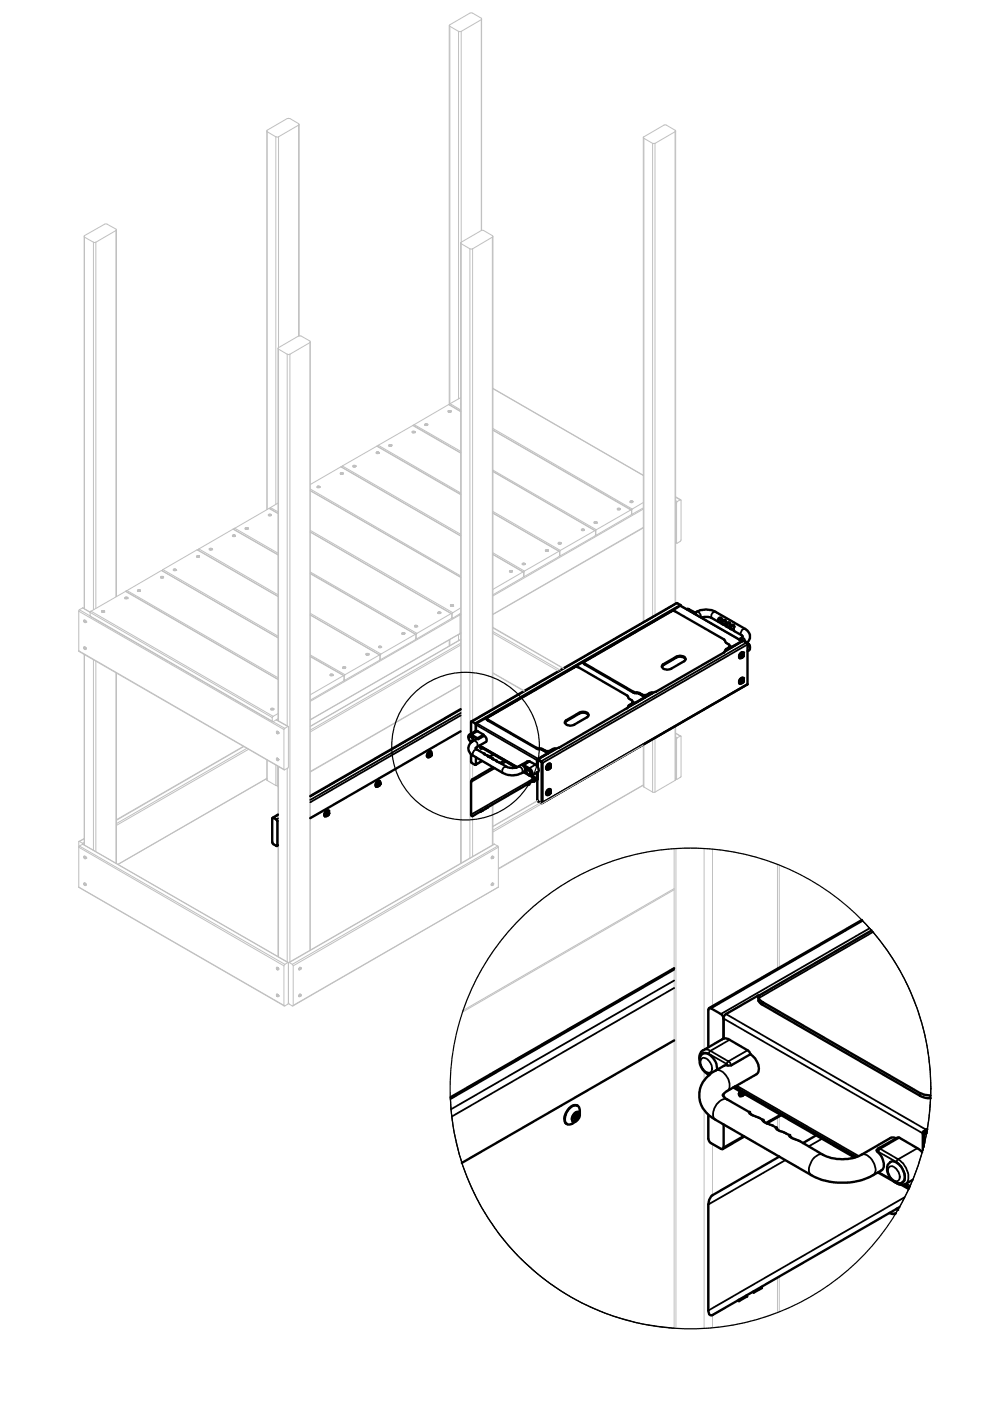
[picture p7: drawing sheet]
<svg xmlns="http://www.w3.org/2000/svg" width="210mm" height="297mm" viewBox="0 0 210 297" stroke-linecap="round" stroke-linejoin="round" font-family="sans-serif">
<!-- layer: Visible (ISO) -->
<g fill="none" stroke="#c0c0c0" stroke-width=".21">
<path d="M95.2 5.4v80.4M95.4 5.3l4.4-2.6 .4 .1 1.9 1.1-.1 .3-4.4 2.5h-.4l-1.8-1.1-.2-.2zM102.1 4v44.9M56.6 27.7v80.4M56.6 27.6l4.6-2.5 2.2 1.3-4.5 2.7-.4-.1-1.9-1.1zM63.4 26.4v44.8M136.4 29.1v102.8M136.5 29l4.4-2.5h.4l2 1.2-4.7 2.8-2.1-1.2zM143.3 27.7v100.3M17.8 50l4.4-2.5h.5l2 1.3-4.6 2.6-2.2-1.1zM17.8 50.2v78.8M24.7 48.8v77.7"/>
<path d="M97.7 51.4l4.5-2.6 .4 .1 1.9 1.2-4.5 2.7h-.4l-1.8-1.1zM97.7 51.5v131.6M104.5 50.2v100.2M58.9 73.8l4.7-2.6 2.2 1.2-.1 .2-4.4 2.6-.4-.1zM58.9 73.8v79M65.8 72.5v129M72.5 99l7.5-4.4 17.7 10.2M74.9 99a.26 .26 0 0 1 .2-.3 .26 .26 0 0 1 .3 .3h-.1M75 98.9h.1M75 98.8h.1M75.1 98.9h.1M75.1 98.8l-.1 .1"/>
<path d="M75.1 98.9h-.1M75.2 98.9h.1M75.2 98.8v.1M75.2 98.8h.1M75.2 98.9h-.1M79.8 96.1h.1M79.8 96.1v-.2l.3-.1a.19 .19 0 0 1 .2 .1 .19 .19 0 0 1 0 .2M79.9 96.1h.1M79.9 95.9h.1M79.9 96.1h.2M79.9 96h.1M79.9 96v.1"/>
<path d="M80 96h.1M80 95.9v.1M80.1 96h-.1M80.1 94.6v-.2l7.5-4.2 10.1 5.8M80.1 96.1h.1M80.1 95.9v.1M80.1 96h.1M80.1 96v.1M80.1 95.9h.1M80.2 96.1h.1M80.2 95.9h.1M80.3 96.1h.1"/>
<path d="M82.5 94.6l-.1-.1 .1-.2a.28 .28 0 0 1 .4 0 .28 .28 0 0 1 .1 .3h-.1M82.6 94.5h.1M82.6 94.3l.1 .1M82.7 94.5h.1M82.7 94.5h-.1M82.8 94.5h.1M82.8 94.4v.1M82.8 94.4h.1M82.9 94.5h.1M82.9 94.4h.1M82.9 94.3h.1M82.9 94.4l-.1 .1"/>
<path d="M82.9 94.3l-.1 .1M87.4 91.7h.1M87.4 91.7a.24 .24 0 0 1 .3-.3 .24 .24 0 0 1 .2 .3M87.5 91.7h.1M87.5 91.6l.1 .1M87.6 91.7h.1M87.6 91.6h.1M87.6 91.6v.1M87.7 91.6l.1 .1M87.7 91.6h.1M87.8 91.7h.1M87.8 91.6h.1"/>
<path d="M87.8 91.6v.1M87.9 91.7h.1M90.1 90.2a.25 .25 0 0 1 .3-.4 .25 .25 0 0 1 .2 .4M90.2 90.2h.1M90.2 90.1h.1M90.2 90l.1 .1M90.2 90h.1M90.2 90.1v.1M90.3 90v.1M90.3 90.1h.1M90.3 90.1l-.1 .1M90.3 90h.1"/>
<path d="M90.4 90.1h.1M90.4 90h.1M90.4 90v.1M90.5 90.2h.1M90.5 90.1h.1M90.5 90h.1M90.5 90h-.1M95.1 87.4h.1M95.1 87.4a.23 .23 0 0 1-.1-.4 .23 .23 0 0 1 .4 0l.2 .1-.1 .3M95.1 87.3h.1M95.1 87.1l.1 .1M95.2 87.2h.1"/>
<path d="M95.2 87.2l-.1 .1M95.3 87.2h.1M95.4 87.3h.1M95.4 87.2h.1M95.4 87.1h.1M95.4 87.1v.1M95.5 87.4h.1M97.7 84.3l-2.3 1.3-.1 .2M97.7 87.2l-2.6-1.4-7.3 4.2-.1 .2M97.7 85.6v.1M104.5 82.3l31.9 18.5M104.5 91.2l29.4 16.9"/>
<path d="M104.5 99.9l21.7 12.6M41.8 118.2a.24 .24 0 0 1 0-.4 .24 .24 0 0 1 .3 0 .24 .24 0 0 1 .1 .4M41.8 118h.1M41.8 117.9l.1 .1M41.8 118h.2M41.9 118h.1M41.9 117.9h.1M42 116.6l7.5-4.5 9.4 5.5M42 118h.1M42.1 118h-.1M42.1 117.9h-.1M42.1 118h.1"/>
<path d="M42.1 117.9h.1M42.1 117.9l-.1 .1M44.4 116.6h.1M44.4 116.6a.23 .23 0 0 1 0-.4 .23 .23 0 0 1 .4 .1h.2l-.1 .3M44.5 116.5h.1M44.5 116.4h.1M44.6 116.4v.1M44.6 116.4h.1M44.6 116.5h.1M44.7 116.4l.1 .1M44.7 116.4h.1M44.8 116.5h.1"/>
<path d="M44.8 116.4h.1M44.9 116.6h.1M49.4 113.7h-.1a.26 .26 0 0 1 .3-.3 .26 .26 0 0 1 .2 .3M49.5 113.7h.1M49.5 113.6h.1M49.5 113.5h.1M49.5 113.5v.1M49.5 113.6l.1 .1M49.5 113.6v.1M49.6 113.7h.1M49.6 113.6v.1M49.7 113.6v.1"/>
<path d="M49.7 113.6h.1M49.7 113.5h.1M49.7 113.5v.1M49.7 113.7h.1M52.1 112.2a.23 .23 0 0 1 0-.3 .23 .23 0 0 1 .3 0h.2l-.1 .3M52.1 112.1h.1M52.1 111.9l.1 .1M52.2 112h.1M52.2 112.1h.1M52.3 112.1h.1M52.3 112.1h-.2M52.3 112.1h.2"/>
<path d="M52.3 112v.1M52.3 112h.1M52.4 112.1h.1M52.4 112h.1M52.4 112l-.1 .1M52.5 112.1h.1M52.5 111.9h.1M52.5 111.9l-.2 .1M52.5 112.2h.1M57 109.3h.1M57 109.3l-.1-.2 .1-.1 .5 .1-.1 .2M57.1 109.3h.1"/>
<path d="M57.1 109.1h.1M57.1 109.1v.1M57.1 109.2h.1M57.1 109.2v.1M57.2 109.2h.1M57.3 109.2v.1M57.3 109.1v.2M57.3 109.2h.1M57.3 109.1h.1M57.3 109.1v.1M57.3 109.3h.1M58.9 106.7l-1.7 1.1"/>
<path d="M58.9 108.8l-1.8-1.1-7.5 4.5M65.8 102.7l6.6-3.7 25.3 14.6M65.8 104l31.9 18.4M65.8 112.8l30 17.3M67.3 103.4l-.1-.2 .2-.2 .4 .2-.1 .2M67.4 103.3h.1M67.4 103.2h.1M67.4 103.2v.1M67.5 103.2h.1M67.5 103.3h.1M67.6 103.3h.1M67.6 103.2l-.1 .1"/>
<path d="M67.6 103.2h.1M67.6 103.2v.1M72.2 100.6a.27 .27 0 0 1 .2-.4 .27 .27 0 0 1 .3 .3l-.1 .1M72.3 100.4h.1M72.3 100.3v.1M72.3 100.4h.2M72.4 100.4h.1M72.4 100.3h.1M72.5 100.4h.1M72.5 100.3h.1M72.6 100.4h.1M72.6 100.3h.1"/>
<path d="M72.6 100.3l-.1 .1M104.5 108.8l14.1 8.1M104.5 117.5l6.5 3.8M110.8 119.7a.26 .26 0 0 1 .2-.3 .26 .26 0 0 1 .3 .3M110.9 119.6h.1M110.9 119.5v.1M110.9 119.6h.3M111 119.6h.1M111 119.5h.1M111.1 119.5h.1M111.1 119.6h.1M111.2 119.6h.1"/>
<path d="M111.2 119.5h.1M111.2 119.5l-.1 .1M115.8 116.9h-.1a.26 .26 0 0 1 .2-.4 .26 .26 0 0 1 .2 .4M115.8 116.8h.1M115.8 116.7h.1M115.8 116.6l.1 .1M115.9 116.6v.1M115.9 116.7h.1M115.9 116.8h.1M115.9 116.8h-.1M116 116.8h.1M116 116.7v.1"/>
<path d="M116 116.7h.1M116 116.6v.1M116.1 116.8h.1M116.1 116.7h.1M116.1 116.6h.1M116.1 116.7l-.1 .1M116.1 116.6l-.1 .1M118.4 115.3a.22 .22 0 0 1 0-.3 .22 .22 0 0 1 .3 0l.2 .1v.2M118.5 115.2h.1M118.5 115.1h.1M118.6 115.2h.1M118.7 115.2h-.1"/>
<path d="M118.7 117l-.2-.1-7.3 4.2-.1 .3M118.7 117.7l-.2 .3-7.3 4.2h-.1M118.7 115.2h.1M118.7 117v.7M118.7 117.8h.1M118.7 115.1h.1M118.8 115.2h.1M118.8 115.1h.1M118.9 115.3h.1M123.4 112.5a.24 .24 0 0 1 0-.3 .24 .24 0 0 1 .3 0 .24 .24 0 0 1 .1 .3M123.4 112.4h.1M123.4 112.3h.1"/>
<path d="M123.4 112.4h.2M123.5 112.3h.1M123.6 112.4h.1M123.6 112.3h.1M123.6 112.3v.1M123.7 112.3h-.1M123.7 112.4h.1M123.7 112.3h.1M126 110.9a.23 .23 0 0 1 0-.3 .23 .23 0 0 1 .4 0l.2 .1-.1 .2M126.1 110.9h.1M126.1 110.7h.1M126.2 110.7v.1"/>
<path d="M126.2 110.8v.1M126.2 110.8h.1M126.2 110.9h.1M126.2 110.8l-.1 .1M126.3 110.8h.1M126.3 112.6l-.1-.2-7.4 4.3-.1 .3M126.3 113.3l-.2 .4-7.3 4.1-.1-.1M126.3 110.8l.1 .1M126.3 110.7v.1M126.3 112.6v.7M126.3 113.4v.1M126.3 110.7h.1"/>
<path d="M126.4 110.9h.1M126.4 110.8h.1M126.4 110.7h.1M126.5 110.9h.1M130.9 108.1h.1M130.9 108.1v-.2l.3-.2a.19 .19 0 0 1 .2 .1 .19 .19 0 0 1 0 .3M131 108h.1M131 107.9h.1M131.1 108h.1M131.1 107.9v.1M131.1 107.9h.1M131.1 107.9l.1 .1"/>
<path d="M131.2 107.9l.1 .1M131.2 108h.1M131.2 107.9v.1M131.2 107.9h.1M131.3 107.9h.1M131.3 107.9v.1M131.3 108h.1M133.7 106.5l-.2-.2 .2-.1 .5 .1-.2 .2M133.7 106.5h.1M133.7 106.4h.1M133.7 106.3h.1M133.7 106.4v.1"/>
<path d="M133.8 106.4h.1M133.8 106.4l-.1 .1M133.9 106.4h.1M133.9 109v.1M133.9 108.2l-.1-.1-7.4 4.2-.1 .3M133.9 109l-.1 .2-7.4 4.3-.1-.2M133.9 106.3v.1M133.9 108.2v.8M134 106.5h.1M134 106.4h.1M134 106.3h.1M134 106.3l-.1 .1"/>
<path d="M134 106.3h-.1M136.4 106.5l-2.4 1.4-.1 .3M136.4 107.7l-2.4 1.4-.1-.1M136.4 111.9l-31.9 18.4M143.3 105.3l1 .7M143.3 115l.1 .2M143.5 106.4l.7-.4h.2v8.5l-.8 .7h-.2zM17.8 131.6l.1 .1M17.8 137.3l.1 .1M17.8 138.7v40.4M17.9 131.6v.1M17.9 137.3v.1"/>
<path d="M17.9 131.7h.1M17.9 137.4h.1M18 131.7h.1M18 131.9h.1M18 131.6h.1M18 131.6v.1M18 137.6h.1M18 137.3h.1M18 131.8h.1M18 131.8v.1M18 137.3v.1M18 137.4h.1"/>
<path d="M18 137.5h.1M18 131.5a.26 .26 0 0 0-.3 .2 .26 .26 0 0 0 .3 .3l.2-.1M18 137.1h-.1a.26 .26 0 0 0-.1 .5 .26 .26 0 0 0 .4-.1M18 137.4v.2M18 131.7v.1M18 131.7l.1 .1M18 137.4v.1M18.1 131.8h.1M18.1 137.5h.1M18.1 137.5h-.1M18.2 131.9h.1M19.1 129.8l-1.5-.9-.9 .6v8.6l43.6 25.1"/>
<path d="M21.6 129.8h.1M21.6 129.8l-.1-.3h.2a.22 .22 0 0 1 .3 0 .22 .22 0 0 1 0 .3M21.7 129.7h.1M21.7 129.5v.1M21.7 129.6h.1M21.8 129.6h.1M21.8 129.7h.1M21.8 129.7h-.1M21.8 129.7h.2M21.9 129.6h-.1M21.9 129.7h.1M21.9 129.6h.1"/>
<path d="M21.9 129.6v.1M22 129.7h.1M22 129.5h.1M22 129.5l-.1 .1M22 129.8h.1M26.5 126.9l-.1-.2 .2-.1 .5 .1-.1 .2M26.6 126.9h.1M26.6 126.7h.1M26.7 126.7v.1M26.7 126.8h.1M26.7 125.4l7.6-4.4 24.6 14.2M26.7 126.8l-.1 .1"/>
<path d="M26.8 126.8l.1 .1M26.8 126.8h.1M26.8 126.7v.1M26.9 126.9h.1M26.9 126.8h.1M26.9 126.7h.1M26.9 126.7h-.1M27 126.9h.1M29.2 125.4a.26 .26 0 0 1 .2-.4 .26 .26 0 0 1 .3 .4M29.3 125.3h.1M29.3 125.1v.1M29.3 125.2h.1"/>
<path d="M29.3 125.2v.1M29.4 125.2h.1M29.4 125.1v.1M29.4 125.3h.1M29.5 125.3h.1M29.5 125.2h.1M29.5 125.1v.1M29.5 125.2v.1M29.6 125.3h.1M29.6 125.1h.1M29.6 125.1l-.1 .1M34.2 122.5h-.1a.28 .28 0 0 1 .3-.3 .28 .28 0 0 1 .2 .3h-.1"/>
<path d="M34.2 122.5h.1M34.2 122.4h.1M34.2 122.3l.1 .1M34.2 122.4v.1M34.3 122.4h.1M34.3 122.3h.1M34.3 122.4l-.1 .1M34.4 121l.1-.2 7.4-4.2 17 9.8M34.4 122.4h.1M34.4 122.3h.1M34.5 122.5h.1M34.5 122.4h.1"/>
<path d="M34.5 122.3h.1M34.5 122.4h-.1M34.5 122.3l-.1 .1M36.8 121h.1M36.8 121a.23 .23 0 0 1 .1-.3 .23 .23 0 0 1 .2-.1l.2 .2v.2M36.9 120.9h.1M36.9 120.8h.1M37 120.8h.1M37 120.9h.1M37 120.8v.1M37.1 120.9h.1M37.1 120.8v.1"/>
<path d="M37.1 120.8h.1M37.2 120.9h.1M37.2 120.8h.1M37.3 121h.1M65.8 121.5l22.3 13M65.8 130.4l14.7 8.5M65.8 139.1l7.2 4.1M77.7 138.9h.1M77.7 138.9a.23 .23 0 0 1-.1-.4 .23 .23 0 0 1 .4 0l.2 .1-.1 .3M77.7 138.8h.1M77.7 138.6l.1 .1M77.8 138.7h.1"/>
<path d="M77.9 138.7h.1M77.9 138.7l-.2 .1M77.9 138.7l.1 .1M78 138.8h.1M78 138.7h.1M78 138.6h.1M78 138.6v.1M78.1 138.9h.1M80.3 137.3a.27 .27 0 0 1 .2-.4 .27 .27 0 0 1 .3 .4M80.4 137.2h.1M80.4 137.1h.1M80.4 137.2h.2"/>
<path d="M80.5 137.2h.1M80.5 137.1h.1M80.5 137.1v.1M80.6 139l-.1-.1-7.3 4.2-.2 .3M80.6 139.7l-.1 .3-7.4 4.3-.1-.2M80.6 137.2h.1M80.6 139v.7M80.6 139.8h.1M80.6 137.1l-.1 .1M80.6 137.1h.1M80.6 137.1v.1M80.7 137.2h.1"/>
<path d="M80.7 137.1h.1M80.7 137.1h-.1M85.3 134.5a.22 .22 0 0 1-.1-.3 .22 .22 0 0 1 .3-.1l.3 .1-.1 .3M85.3 134.4h.2M85.3 134.4h.1M85.3 134.2l.1 .1M85.4 134.2v.1M85.4 134.4h.1M85.4 134.3v.1M85.4 134.3h.1M85.5 134.3h.1M85.5 134.4h.1"/>
<path d="M85.5 134.4h.2M85.6 134.3h-.1M85.6 134.2l-.1 .2M85.6 134.4h.1M85.6 134.3h.1M85.7 134.4h.1M85.7 134.2h.1M85.7 134.2l-.1 .1M87.9 132.9h.1M87.9 132.9v-.2l.3-.1a.19 .19 0 0 1 .2 .1 .19 .19 0 0 1 0 .2M88 132.8h.1M88 132.7l.1 .1"/>
<path d="M88.1 132.8h.1M88.1 132.7h.1M88.2 132.8h.1M88.2 134.5h-.1l-7.3 4.2-.2 .3M88.2 135.3l-.1 .3-7.3 4.2-.2-.1M88.2 134.5v.8M88.2 135.4h.1M88.2 132.7h.1M88.3 132.8h.1M88.3 132.7h.1M88.3 132.7v.1M88.4 132.9h.1"/>
<path d="M92.9 130.1a.26 .26 0 0 1 .2-.4 .26 .26 0 0 1 .2 .4M93 130h.1M93 129.8v.1M93 129.9h.1M93 129.9v.1M93.1 130h.1M93.1 129.9h.1M93.2 130h.1M93.2 129.9l-.1 .1M93.2 129.9h.1M93.2 129.8v.1M93.3 130h.1"/>
<path d="M93.3 129.8h.1M93.3 129.8l-.1 .1M95.2 135.7v1.3M95.6 128.5h.1M95.6 128.5a.24 .24 0 0 1 .2-.3 .24 .24 0 0 1 .2 .3M95.6 128.4h.1M95.6 128.3l.1 .1M95.7 128.4h.1M95.7 128.3l.1 .1M95.8 128.4h.1M95.8 128.4h-.1M95.8 130.2l-.1-.2-7.4 4.4-.1 .1"/>
<path d="M95.8 130.9l-.1 .3-7.3 4.2-.2-.1M95.8 130.2v.7M95.8 131h.1M95.8 128.3v.1M95.9 128.4h.1M95.9 128.3h.1M95.9 128.3v.1M96 128.5h.1M97.4 130.2l.1 .2v4l.2-.1-31.9 18.3M97.7 128.9l-1.8 1-.1 .3M97.7 130l-1.7 1-.2-.1M97.7 135.6l-31.9 18.4"/>
<path d="M104.5 133l15 8.7M108.1 121.3a.29 .29 0 0 1 .2-.3 .29 .29 0 0 1 .3 .2l-.1 .1M108.2 121.2h.1M108.2 121v.1M108.3 121.1h.1M108.3 121.1l-.1 .1M108.4 121.1l.1 .1M108.4 121.1h.1M108.5 121.2h.1M108.5 121.1h.1M108.5 121h.1M108.5 121l-.1 .1"/>
<path d="M111.1 121.4l-.2-.1-6.4 3.7M111.1 122.2l-.1 .2-6.5 3.7M111.1 121.4v.8M111.1 122.2h.1M24.7 142.7v40.4M51.6 158.2l-26.9 15.6M57.5 150.5a.26 .26 0 0 1 .2-.3 .26 .26 0 0 1 .3 .3h-.1M57.6 150.4h.1M57.7 150.3v.1M57.7 150.4h.1M57.7 150.4h-.1M57.8 150.4h.1"/>
<path d="M57.8 150.3v.1M57.8 150.3h.1M58.6 152.6l2.6 1.4M58.7 152.6h.1M58.7 155.2h.1M58.8 155.2h.1M58.8 155.3h.1M58.8 155.3v.1M58.8 155.5h.1M58.8 155.2l.1 .2M58.8 155.4h.1M58.8 155.4v.1"/>
<path d="M58.9 155.1a.18 .18 0 0 0-.3 0 .18 .18 0 0 0 0 .2 .26 .26 0 0 0 .2 .2 .26 .26 0 0 0 .3 0v-.1M58.9 155.4h.1M58.9 155.3h.1M58.9 144l-32.2-18.7-7.6 4.5 .1 .9 38.6 22.3M58.9 151.3l-1.1 .7-.1 .9 .2 .1 1-.6M59.1 155.4h.1M60.2 154.5l1-.5v8.7l-.9 .5h-.1zM70 143.2h.1M70 143.2a.23 .23 0 0 1 .1-.2 .23 .23 0 0 1 .3-.1l.1 .2v.1M70.1 143.2h.1M70.1 143.1h.1M70.2 143.1v.1"/>
<path d="M70.2 143.1h.1M70.2 143.2h.1M70.3 143.1l.1 .1M70.3 143.1v.1M70.3 143.1h.1M70.4 143.2h.1M70.4 143.1h.1M70.4 143.1v.1M70.5 143.2h.1M72.7 141.7a.26 .26 0 0 1 .2-.3 .26 .26 0 0 1 .3 .3M72.8 141.6h.1M72.8 141.5h.1"/>
<path d="M72.8 141.6v.1M72.8 141.7h.1M72.9 141.5h.1M72.9 141.5v.1M72.9 141.6h.1M72.9 141.6l-.1 .1M73 143.4l-.2-.2-7 4.1M73 144.1l-.1 .3-7.1 4M73 141.6h.1M73 143.4v.7M73 144.2h.1M73 141.5h.1"/>
<path d="M73 141.5v.1M73.1 141.7h.1M73.1 141.6h.1M73.1 141.5h.1M73.1 141.5h-.1M97.7 145.3l-31.9 18.4M104.5 142.7l6.6 3.8M143.3 153.9v11.4l-4.6 2.7-.3-.1-2-1.2v-8.9M143.3 155.4l1 .7M143.5 156.4l.8-.4 .1 .1v8.5l-.8 .6h-.2zM16.7 179.6l.1-.2 .8-.5 43.6 25.2M17.7 179l-1-.6v9.7l43.6 25.2"/>
<path d="M17.8 177.8l-1.1 .6M56.6 161.1v4.3l2.2 1.2M56.6 165.1l-31.5 18.1M58.7 160.9v.1M58.8 161h.1M58.8 161v.1M58.8 160.9v.1M58.8 161.1h.1M58.8 160.8v.2M58.8 160.8h.1M58.8 162.4v4.2l.1 .2M58.9 160.8l-.1-.1a.25 .25 0 0 0-.2 .4 .25 .25 0 0 0 .5 0"/>
<path d="M58.9 161.1h.1M58.9 161h.1M58.9 161v.1M58.9 161.1h-.1M58.9 162.5v40.3M104.5 160v1M104.5 170.5v8.6M114 169.7l-9.5 5.5M136.4 166.5l-30.7 17.8M142.9 179.9v101.7M143.3 165.1l.1 .1M17.8 181.7h.1"/>
<path d="M17.8 187.4h.1M17.9 181.7h.1M17.9 187.4h.1M17.9 181.8h.1M18 182h.1M18 181.7h.1M18 187.6h.1M18 187.3v.1M18 187.3h.1M18 181.8v.2M18 181.7l.1 .1M18 181.8h.1"/>
<path d="M18 187.4h.1M18 181.9h.1M18 181.5a.18 .18 0 0 0-.2 0 .18 .18 0 0 0 0 .3 .26 .26 0 0 0 .1 .2 .26 .26 0 0 0 .3 0v-.1M18 187.2a.26 .26 0 0 0-.3 .3 .26 .26 0 0 0 .3 .3l.2-.2M18 181.8v.1M18 187.4v.2M18 187.5l.1 .1M18.1 181.9h.1M18.1 181.8h.1M18.1 187.6h.1M18.1 181.8v.1M18.2 181.9h.1"/>
<path d="M104.1 181.9h.1M104.3 187.6h.1M104.3 181.8h.1M104.3 181.9h.1M104.3 187.5v.1M104.3 187.5h.1M104.3 187.2h.2l.1 .3a.22 .22 0 0 1-.2 .3 .22 .22 0 0 1-.3-.2M104.3 187.4h.1M104.3 181.5h.2a.27 .27 0 0 1 0 .4 .27 .27 0 0 1-.4 .1v-.1M104.3 181.8v.1M104.3 182h.1M104.3 181.8v.2"/>
<path d="M104.3 187.4v.1M104.3 181.7h.1M104.4 187.6h.1M104.4 181.9h.1M104.4 187.3l-.1 .1M104.4 187.3h.1M104.4 181.7l-.1 .1M104.4 181.7h.1M104.5 181.7h.1M104.4 187.4h.1M104.4 181.8h.1M104.5 187.4h.1"/>
<path d="M142.9 188.6l-44.8 26M165.2 183.4v21.8M58.7 205.3h.1M58.7 211h.1M58.8 205.3h.1M58.8 211h.1M58.8 211.1h.1M58.8 205.4h.1M58.8 211v.1M58.8 211.1v.1M58.8 205.5h.1M58.8 205.2h.1"/>
<path d="M58.8 211l.1 .1M58.8 211.3h.1M58.8 210.9h.1M58.8 205.2v.1M58.8 210.9v.1M58.9 205.1h-.2a.26 .26 0 0 0-.1 .4 .26 .26 0 0 0 .5 0M58.9 205.4h.1M58.9 205.3l-.1 .2M58.9 205.3h.1M58.9 210.8a.26 .26 0 0 0-.3 .3 .26 .26 0 0 0 .3 .2l.2-.1M58.9 211.1h.1M58.9 211.1l-.1 .2"/>
<path d="M58.9 205.5h.1M58.9 205.4v.1M58.9 211.2h.1M58.9 211.1v.1M59.1 211.2h.1M61.2 204.2l-.2-.1-.8 .5v8.7l.8-.4 .2-.3M61.2 204.2l.1-.1 .9 .6v8.5l-.2 .1-.7-.4-.1-.3M61.2 212.7h.1M61.2 204.2v8.4M61.2 204.1l43.6-25.2 .9 .6v8.6l-43.6 25.2M63.3 211.2h.1M63.4 211.1h.1"/>
<path d="M63.4 211.2h.1M63.4 205.4h.1M63.4 205.5h.1M63.5 211.1h.1M63.5 205.4h.1M63.5 210.8a.19 .19 0 0 1 .3 0 .19 .19 0 0 1-.1 .3l-.1 .2-.3-.1M63.5 211.1l-.1 .1M63.5 211v.1M63.5 211h.1M63.5 205.1h.1a.25 .25 0 0 1 .1 .4 .25 .25 0 0 1-.4 0M63.5 205.4l-.1 .1M63.5 205.3l-.1 .1"/>
<path d="M63.5 205.3h.1M63.5 205.5h.1M63.5 205.4v.1M63.5 205.4l.1 .1M63.6 210.9h.1M63.6 211.3h.1M63.6 211h.1M63.6 205.2h.1M63.6 205.5h.1M63.6 205.3h.1M63.6 205.2v.1M63.6 210.9v.1"/>
<path d="M63.6 211v.1M63.6 205.3h-.1M63.6 211.2v.1M63.7 205.3h-.1M165.2 236.7v3M165.2 270.6v7.5"/>
</g>
<!-- layer: Visible Narrow (ISO) -->
<g fill="none" stroke="#c0c0c0" stroke-width=".21">
<path d="M95.4 5.6v80M97.2 6.7v77.9M97.8 6.7v44.7M102 4.2v44.7M56.6 27.9v80.1M58.5 29v77.9M59.1 29v44.7M63.3 26.5v44.7M136.5 29.3v102.6M138.4 30.4v100.4M138.9 30.4v100.1M143.1 27.9v100.2"/>
<path d="M17.9 50.3v78.8M19.8 51.4v77.9M20.3 51.4v77.6M24.6 48.9v77.6M97.8 51.7v131.3M99.6 52.8v102.9M100.2 52.8v100M104.4 50.3v100.1M59.1 74v78.8M60.9 75.1v78.8M61.5 75.1v128.8M65.7 72.6v128.9"/>
<path d="M72.3 99l25.4 14.7M72.6 98.8l25.1 14.5M74.8 98.8l.4-.1 .2 .2-.4 .1zM74.9 99h.5M75 98.9h.1M75 98.8v.1M75 98.7v.1M75 98.7h.1M75 98.7l.1 .1M75 98.8h.1M75 98.8l.1 .1M75.1 98.9h.1"/>
<path d="M75.1 98.8h.1M75.2 98.9h.1M75.2 98.8h.1M75.2 98.7l-.1 .1M75.2 98.7h.1M75.2 98.7v.1M75.2 98.8v.1M79.8 95.9a.32 .32 0 0 1 .3-.1 .32 .32 0 0 1 .2 .3h-.5zM79.8 96.1h.5M79.9 96.1h.1M79.9 95.9v.1M79.9 95.9h.1"/>
<path d="M79.9 94.6l17.8 10.3M79.9 96v.1M79.9 96h.1M80 95.9h.1M80 96.1h.1M80.1 96.1h.1M80.1 95.9h.1M80.1 96h.1M80.1 96l.1 .1M80.1 95.9v.1M80.2 95.9h.1M80.2 95.9l-.1 .1"/>
<path d="M80.2 96.1h.1M80.2 95.9h-.1M80.2 94.4l17.5 10.1M82.4 94.4l.5-.1 .2 .2-.5 .1zM82.5 94.6h.5M82.6 94.5h.1M82.6 94.4v.1M82.6 94.4h.1M82.6 94.3v.1M82.6 94.3h.1M82.7 94.5h-.1M82.7 94.4v.1"/>
<path d="M82.7 94.5h.1M82.7 94.4h.1M82.7 94.3h.1M82.7 94.3h.2M82.7 94.5h.2M82.7 94.3v.1M82.8 94.5h.1M82.8 94.4h.1M82.9 94.3h.1M82.9 94.3v.1M82.9 94.4h.1M82.9 94.4v.1"/>
<path d="M82.9 94.5h.1M82.9 94.4l-.1 .1M82.9 94.3l-.1 .2M87.4 91.5a.24 .24 0 0 1 .4-.1 .24 .24 0 0 1 .1 .3 .28 .28 0 0 1-.3 .1 .28 .28 0 0 1-.2-.3zM87.4 91.7h.5M87.5 91.7h.1M87.5 91.6h.1M87.5 91.5v.1M87.5 91.5h.1M87.5 90.2l10.2 5.9M87.6 91.7h.1M87.6 91.6l-.1 .1"/>
<path d="M87.6 91.6h.1M87.6 91.5v.1M87.7 91.7h.1M87.7 91.6h.1M87.8 91.5l-.1 .1M87.8 91.5h.1M87.8 91.6h.1M87.8 91.6v.1M87.8 91.7h.1M87.8 91.6h-.1M87.8 91.5v.1M87.8 90l9.9 5.7"/>
<path d="M90.1 90a.23 .23 0 0 1 .3-.1 .23 .23 0 0 1 .1 .3h-.3l-.2-.1zM90.1 90.2h.5M90.2 90.1h.1M90.2 90h.1M90.2 90.1v.1M90.2 90.2h.1M90.2 90v.1M90.2 90h.2M90.3 90h.1M90.3 90.1h.1M90.3 90v.1M90.4 90h.1"/>
<path d="M90.4 90.1l.1 .1M90.4 90.1h.1M90.4 90.1l-.2 .1M90.4 90v.1M90.5 90h.1M90.5 90v.1M90.5 90.1h.1M90.5 90.2h.1M90.5 90h-.1M90.5 90.1v.1M95 87.1l.5-.1 .1 .2a.3 .3 0 0 1-.3 .2 .3 .3 0 0 1-.3-.3zM95.1 87.4h.4"/>
<path d="M95.1 87.3h.1M95.1 87.2v.1M95.1 87.1l.1 .1M95.1 87.1h.1M95.1 87.1v.1M95.1 87.2h.1M95.1 85.8l2.6 1.5M95.2 87.2h-.1M95.2 87.2h.1M95.2 87.2l-.1 .1M95.2 87.3h.1M95.2 87.1h.1"/>
<path d="M95.2 87.2v.1M95.3 87.1h.1M95.3 87.2l.1 .1M95.3 87.2h.1M95.4 87.1h.1M95.4 87.2h.1M95.4 87.2v.1M95.4 87.2h-.1M95.4 87.1v.1M95.4 87.3h.1M95.4 85.6l2.3 1.3M104.5 82.4l31.9 18.4"/>
<path d="M104.5 90.9l29.5 17M104.5 91.2l29.2 16.9M104.5 99.7l21.9 12.6M104.5 100l21.6 12.5M41.7 118a.29 .29 0 0 1 .3-.2 .29 .29 0 0 1 .2 .2 .34 .34 0 0 1-.5 0zM41.7 118.1h.5M41.8 116.6l17.1 9.9M41.8 118h.1M41.8 117.9v.1M41.8 117.9h.1M41.8 117.9h.2M41.8 118h.2"/>
<path d="M41.8 117.9l.1 .1M41.9 118h.1M41.9 117.9h.1M42 117.9h.1M42 118h.1M42.1 117.9h.1M42.1 117.9v.1M42.1 118h.1M42.1 117.9l-.1 .1M42.2 116.4l16.7 9.7M44.4 116.3a.25 .25 0 0 1 .3-.1 .25 .25 0 0 1 .2 .3 .28 .28 0 0 1-.3 .1 .28 .28 0 0 1-.2-.3zM44.4 116.6h.5"/>
<path d="M44.5 116.5h.1M44.5 116.4h.1M44.5 116.3v.1M44.5 116.3h.1M44.6 116.4l-.1 .1M44.6 116.4h.1M44.6 116.3v.1M44.6 116.5h.1M44.7 116.5h.1M44.7 116.4h.1M44.8 116.3l-.1 .1M44.8 116.3h.1"/>
<path d="M44.8 116.4h.1M44.8 116.4v.1M44.8 116.5h.1M44.8 116.4h-.1M44.8 116.3v.1M49.3 113.5l.4-.1 .2 .2-.5 .1zM49.3 113.7h.5M49.4 112.2l9.5 5.5M49.5 113.7h.1M49.5 113.6v.1M49.5 113.6h.1M49.5 113.5v.1"/>
<path d="M49.5 113.5h.1M49.5 113.6h.2M49.6 113.5h.1M49.6 113.7h.1M49.7 113.7h.1M49.7 113.6h.1M49.7 113.5v.1M49.7 113.5h.1M49.7 113.5h-.1M49.7 113.6v.1M49.8 112l9.1 5.3M52 111.9h.1a.23 .23 0 0 1 .4-.1 .23 .23 0 0 1 0 .3 .28 .28 0 0 1-.3 .1 .28 .28 0 0 1-.2-.3z"/>
<path d="M52 112.2h.5M52.1 112.1h.1M52.1 111.9l.1 .1M52.1 111.9h.1M52.1 111.9l.2 .2M52.2 112l-.1 .1M52.2 112h.1M52.2 111.9h.1M52.2 112.1h-.1M52.2 112v.1M52.2 112.1h.1M52.3 111.9h.1"/>
<path d="M52.3 112.1h.1M52.3 112.1h-.1M52.3 112v.1M52.3 112h.1M52.3 112.1h.2M52.4 111.9h.1M52.4 112h.1M52.4 112l.1 .1M52.4 112.1h.1M52.4 112l-.1 .1M52.5 111.9h.1M52.5 111.9l-.1 .1"/>
<path d="M52.5 112.1h.1M52.5 111.9l-.2 .2M56.9 109.1l.4-.1a.16 .16 0 0 1 .2 .2 .16 .16 0 0 1-.2 .1zM57 109.3h.5M57 109.3h.1M57 109.1h.1M57 107.8l1.9 1.1M57.1 109.3h.1M57.1 109.2l-.1 .1M57.1 109.1v.1M57.1 109.1h-.1M57.1 109.1h.1"/>
<path d="M57.1 109.2h.1M57.2 109.1h.1M57.2 109.3h.1M57.2 109.2h.1M57.2 109.2v.1M57.3 109.3h.1M57.3 109.2h.1M57.3 109.1h.1M57.3 109.1h-.1M57.3 109.1v.1M57.3 109.2v.1M57.3 107.6l1.6 .9"/>
<path d="M65.8 103.7l31.9 18.4M65.8 104.1l31.9 18.3M65.8 112.4l30.2 17.5M65.8 112.8l29.8 17.3M67.2 103.4h.6M67.4 103l.4 .2-.5 .2zM67.4 103.3h.1M67.4 103.2v.1M67.4 103.2h.1M67.4 103.1h.1M67.4 103.1l.1 .1M67.4 103.1v.1"/>
<path d="M67.5 103.2h.1M67.5 103.3h.1M67.6 103.3h.1M67.6 103.2h.1M67.6 103.1l-.1 .1M67.6 103.1h.1M67.6 103.2v.1M67.6 103.1v.1M67.6 103.1l.1 .1M67.7 103.2h.1M67.7 103.2h-.1M72.2 100.5h.4"/>
<path d="M72.3 100.4h.1M72.3 100.3v.1M72.3 100.3h.1M72.3 100.3h.2M72.3 100.4h.2M72.4 100.3h.2M72.4 100.4h.1M72.4 100.3h.1M72.5 100.3h.1M72.5 100.4h.1M72.6 100.3h.1M72.6 100.3l-.1 .1"/>
<path d="M72.6 100.4h.1M104.5 108.4l14.3 8.3M104.5 108.8l14 8.1M104.5 117.2l6.7 3.9M104.5 117.6l6.4 3.7M110.7 119.5a.28 .28 0 0 1 .4-.1 .28 .28 0 0 1 .2 .3h-.5zM110.8 119.7h.5M110.9 119.6h.1M110.9 119.5v.1M110.9 119.5h.1M110.9 119.5h.2M111 119.5h.1"/>
<path d="M111 119.6h.1M111.1 119.5h.1M111.1 119.6h.1M111.2 119.5h.1M111.2 119.5l-.1 .1M111.2 119.6h.1M115.6 116.7l.5-.1 .2 .2-.5 .1zM115.7 116.9h.5M115.8 116.8h.1M115.8 116.7v.1M115.8 116.7h.1M115.8 116.6v.1"/>
<path d="M115.8 116.6h.1M115.8 116.6h.2M115.8 116.7l.1 .1M115.9 116.7h.1M115.9 116.8h.1M116 116.6h.1M116 116.8h.1M116 116.8h-.2M116 116.6l-.2 .1M116 116.6v.2M116 116.7h.1M116.1 116.6h.1"/>
<path d="M116.1 116.6v.1M116.1 116.7h.1M116.1 116.7v.1M116.1 116.8h.1M116.1 116.7l-.1 .1M118.4 115.1l.3-.1 .2 .2v.1h-.5zM118.4 115.3h.5M118.5 115.2h.1M118.5 115.1l.1 .1M118.5 115.1h.1M118.5 115h.1M118.5 115.1l.2 .1"/>
<path d="M118.5 115v.1M118.6 115.2h-.1M118.6 115.2h.1M118.6 115v.1M118.6 115.1v.1M118.6 115.1h.1M118.7 115.2h.1M118.7 115.1h.1M118.7 115l-.1 .1M118.7 115h.1M118.7 115.1v.1M118.7 115v.1"/>
<path d="M118.7 115l.1 .1M118.8 115.1h.1M118.8 115.1l-.1 .1M118.8 115.2h.1M123.3 112.4h.5M123.4 112.3h.1M123.4 112.4h.1M123.4 112.3v.1M123.4 112.3h.2M123.4 112.4h.2M123.5 112.3h.1M123.5 112.4h.1"/>
<path d="M123.6 112.3h.1M123.6 112.4h.1M123.7 112.3h.1M123.7 112.3v.1M123.7 112.4h.1M123.7 112.3h-.1M126 110.7l.4-.1 .2 .2-.5 .1zM126 110.9h.5M126.1 110.9h.1M126.1 110.8v.1M126.1 110.7v.1M126.1 110.7h.1"/>
<path d="M126.1 110.7l.1 .1M126.1 110.8h.1M126.2 110.9h.1M126.2 110.7h.1M126.2 110.8h.1M126.2 110.9h.2M126.3 110.9h.1M126.3 110.8h.1M126.3 110.7h.1M126.4 110.7h-.2M126.4 110.7h.1M126.4 110.7v.1"/>
<path d="M126.4 110.8v.1M126.4 110.9h.1M126.4 110.7l-.1 .1M126.4 110.8h.1M130.9 107.9a.27 .27 0 0 1 .3-.2 .27 .27 0 0 1 .2 .3l-.4 .1zM130.9 108.1h.5M131 108h.1M131 107.9h.1M131.1 108h.1M131.1 107.9l-.1 .1M131.1 107.9h.1M131.1 107.8h.1"/>
<path d="M131.1 107.8l.1 .1M131.1 107.8l-.1 .1M131.2 107.9h.1M131.2 108h.1M131.3 108h.1M131.3 107.9h.1M131.3 107.8l-.1 .1M131.3 107.8h.1M131.3 107.9v.1M131.3 107.8v.1M133.6 106.5h.5M133.7 106.2h.3l.2 .2-.5 .1h-.1z"/>
<path d="M133.7 106.5h.1M133.7 106.4h.1M133.7 106.3v.1M133.7 106.3h.1M133.7 106.3h.2M133.7 106.4v.1M133.8 106.4l-.1 .1M133.8 106.3v.1M133.8 106.4h.1M133.8 106.3h.1M133.9 106.3h.1M133.9 106.4l.1 .1"/>
<path d="M133.9 106.4h.1M133.9 106.4l-.2 .1M133.9 106.3v.1M134 106.3h.1M134 106.3v.1M134 106.5h.1M134 106.3l-.1 .1M134 106.4h.1M134 106.4v.1M136.4 107.9l-31.9 18.5M136.4 111.8l-31.9 18.4M143.3 105.5l.9 .5"/>
<path d="M143.3 106.2l.3 .1M143.3 106.5l.1 .2M143.3 115h.1M16.7 129.6l43.5 25.1M16.7 138l43.5 25.1M16.8 129.3l40.9 23.6M17.5 128.9l40.2 23.2M17.8 137.2l.1-.1a.32 .32 0 0 1 .3 .3 .32 .32 0 0 1-.2 .3l-.2-.2zM17.8 131.7h.1M17.8 131.6h.1M17.8 131.6l.1 .1M17.8 131.6v.1"/>
<path d="M17.8 137.3l.1 .2M17.8 137.3h.1M17.9 131.7l.1 .2M17.9 131.6v.1M17.9 131.7h.1M17.9 131.6l.1 .1M17.9 137.5l.1 .1M17.9 137.5h.1M17.9 137.3h.1M17.9 137.4h.1M17.9 137.3l.1 .1M17.9 138.8v40.3"/>
<path d="M18 131.9h.1M18 131.6h-.1M18 131.6h.1M18 131.6v.1M18 131.5l.2 .4M18 131.8h.1M18 131.7h.1M18 137.6h.1M18 137.3h-.1M18 137.3h.1M18 137.3v.1M18 137.1l.2 .5"/>
<path d="M18 137.5h.1M18 137.4h.1M18 131.7l.1 .1M18 131.8l.1 .1M18 131.8v.1M18 131.7v.2M18 137.4l.1 .1M18 137.5v.1M18.1 131.8h.1M18.1 131.8v.1M18.1 131.7v.1M18.1 137.5h.1"/>
<path d="M19.3 129.6l38.6 22.3M19.8 139.9v40.3M21.5 129.5h.5a.26 .26 0 0 1-.2 .3 .26 .26 0 0 1-.3-.3zM21.6 129.8h.4M21.7 129.7h.1M21.7 129.5v.1M21.7 129.5h.1M21.7 129.5l.1 .1M21.7 129.6v.1M21.7 129.6h.1M21.8 129.5h.1M21.8 129.7h.1"/>
<path d="M21.8 129.7h-.1M21.8 129.5v.2zM21.8 129.6h.1M21.8 129.6v.1M21.9 129.5h.1M21.9 129.6h.1M21.9 129.6l.1 .1M21.9 129.7h.1M21.9 129.6l-.1 .1M21.9 129.6v.1M22 129.5h.1M22 129.5l-.1 .1"/>
<path d="M22 129.7h.1M26.5 126.7l.4-.1 .2 .2-.5 .1zM26.5 126.9h.5M26.6 126.9h.1M26.6 126.8v.1M26.6 126.8h.1M26.6 126.7v.1M26.6 126.7h.1M26.6 126.7l.1 .1M26.6 125.4l32.3 18.7M26.7 126.7h.1M26.7 126.8h.1"/>
<path d="M26.7 126.7h.2M26.7 126.8l.2 .1M26.7 126.8l-.1 .1M26.8 126.9h.1M26.8 126.8h.1M26.8 126.7h.1M26.9 126.7h.1M26.9 126.7v.1M26.9 126.8h.1M26.9 126.9h.1M26.9 126.7l-.1 .1M26.9 126.8v.1"/>
<path d="M26.9 125.2l32 18.5M29.1 125.1a.32 .32 0 0 1 .4-.1 .32 .32 0 0 1 .2 .3 .32 .32 0 0 1-.3 .1 .32 .32 0 0 1-.3-.3zM29.2 125.3h.5M29.3 125.3h.1M29.3 125.1v.1M29.3 125.1h.1M29.3 125.2v.1M29.3 125.2h.1M29.4 125.1h.1M29.4 125.3h.1M29.4 125.1v.1M29.5 125.1h.1"/>
<path d="M29.5 125.3h.1M29.5 125.2h.1M29.5 125.2l.1 .1M29.5 125.1v.1M29.6 125.1h.1M29.6 125.1l-.1 .1M29.6 125.3h.1M34.1 122.5h.5M34.2 122.2h.3l.1 .2a.27 .27 0 0 1-.3 .1 .27 .27 0 0 1-.2-.2zM34.2 122.5h.1M34.2 122.4h.1M34.2 122.3v.1"/>
<path d="M34.2 122.3h.1M34.2 122.3h.2M34.2 121l24.7 14.2M34.2 122.4v.1M34.3 122.4h.1M34.4 122.3h.1M34.4 122.4l.1 .1M34.4 122.4h.1M34.4 122.4l-.2 .1M34.4 122.4v-.1v.1M34.5 122.3h.1M34.5 122.4h.1"/>
<path d="M34.5 122.5h.1M34.5 122.4h-.1M34.5 122.4v.1M34.5 122.3v.1M34.5 120.8l24.4 14.1M36.8 121h.5M36.9 120.6a.25 .25 0 0 1 .3 0 .25 .25 0 0 1 .1 .4h-.5zM36.9 120.9h.1M36.9 120.8h.1M37 120.8l-.1 .1M37 120.8h.1M37 120.7l-.1 .1"/>
<path d="M37 120.7v.1M37 120.9h.1M37.1 120.9h.1M37.1 120.8h.1M37.1 120.7v.1M37.1 120.7h.1M37.1 120.8l.1 .1M37.1 120.7l.1 .1M37.2 120.8h.1M37.2 120.8h-.1M37.2 120.9h.1M65.8 121.3l22.6 13"/>
<path d="M65.8 121.7l22.3 12.8M65.8 130l15 8.7M65.8 130.4l14.7 8.5M65.8 138.9l7.4 4.2M65.8 139.2l7 4M77.6 138.6l.1-.1a.23 .23 0 0 1 .3 0 .23 .23 0 0 1 .1 .3 .28 .28 0 0 1-.3 .1 .28 .28 0 0 1-.2-.3zM77.7 138.9h.4M77.7 138.8h.1M77.7 138.7v.1M77.7 138.6l.1 .1M77.7 138.6h.1M77.7 138.6v.1"/>
<path d="M77.8 138.7h-.1M77.8 138.7h.1M77.8 138.6h.1M77.8 138.7l-.1 .1M77.8 138.8h.1M77.9 138.6h.1M77.9 138.7h.1M77.9 138.7l-.1 .1M77.9 138.6v.1M77.9 138.7l.1 .1M78 138.6h.1M78 138.7h.1"/>
<path d="M78 138.8h.1M78 138.7v.1M78 138.7h-.1M78 138.6v.1M80.3 137.3h.5M80.4 137.2h.1M80.4 137.1h.1M80.5 137.2h.1M80.5 137.1l-.1 .1M80.5 137.1h.1M80.6 137.1h.1M80.6 137.2h.1"/>
<path d="M80.6 137.1l.1 .1M80.7 137.1h.1M80.7 137.1h-.1M80.7 137.2h.1M85.2 134.4h.5M85.3 134.2h.4v.2a.26 .26 0 0 1-.3 .1 .26 .26 0 0 1-.1-.3zM85.3 134.4h.1M85.3 134.2l.1 .1M85.3 134.2h.1M85.3 134.2h.2M85.4 134.3l-.1 .1M85.4 134.3h.1"/>
<path d="M85.4 134.2h.1M85.4 134.3v.1M85.4 134.4h.1M85.5 134.2h.1M85.5 134.4h.1M85.5 134.4h-.1M85.5 134.2v.1M85.5 134.3h.1M85.5 134.4h.2M85.6 134.2h.1M85.6 134.3h.1M85.6 134.3l.1 .1"/>
<path d="M85.6 134.4h.1M85.6 134.2l-.1 .1M85.6 134.3l-.1 .1M85.7 134.2h.1M85.7 134.2l-.1 .1M85.7 134.4h.1M85.7 134.4h-.1M87.9 132.9h.5M88 132.6a.25 .25 0 0 1 .3 0 .25 .25 0 0 1 .1 .3h-.5zM88 132.8h.1M88 132.7l.1 .1M88 132.7h.1"/>
<path d="M88.1 132.8h.1M88.1 132.8h-.1M88.1 132.6h.1M88.1 132.6v.1M88.1 132.7v.1M88.1 132.7h.1M88.1 132.6l-.1 .1M88.2 132.8h.1M88.2 132.7h.1M88.3 132.6l-.1 .1M88.3 132.6h.1M88.3 132.8h.1"/>
<path d="M88.3 132.7l-.1 .1M88.3 132.7h.1M88.3 132.7v.1M88.3 132.6v.1M92.8 129.8l.4-.1 .2 .2a.29 .29 0 0 1-.3 .2 .29 .29 0 0 1-.3-.3zM92.8 130h.5M93 130h.1M93 129.9v.1M93 129.9h.1M93 129.8v.1M93 129.8h.1M93 129.8l.2 .1"/>
<path d="M93.1 129.8h.1M93.1 130h.1M93.2 130h.1M93.2 129.9h.1M93.2 129.8h.1M93.2 129.9l.1 .1M93.2 129.8v.1M93.3 129.8h.1M93.3 129.8l-.1 .1M93.3 130h.1M95.4 135.6v1.3M95.5 128.3h.1a.24 .24 0 0 1 .3-.2 .24 .24 0 0 1 .1 .3 .28 .28 0 0 1-.3 .1 .28 .28 0 0 1-.2-.2z"/>
<path d="M95.6 128.5h.4M95.6 128.4h.1M95.6 128.3h.1M95.7 128.3v.1M95.7 128.3h.1M95.7 128.3l.1 .1M95.7 128.4h.1M95.8 128.3h.1M95.8 128.4h.1M95.8 128.4h-.1M95.9 128.3h.1M95.9 128.3v.1"/>
<path d="M95.9 128.4h.1M95.9 128.3l-.1 .1M97.2 134.5v1.3M97.5 134.3l.2-.1-31.9 18.4M97.5 130.4l.2-.1-31.9 18.4M97.7 136.8l-31.9 18.4M97.7 136.4l-31.9 18.4M97.7 135.6l-31.9 18.4M104.5 133.1l14.9 8.6M104.5 133.9l14.3 8.2M104.5 134.3l13.9 8M108 121.1l.5-.1 .1 .1-.4 .2z"/>
<path d="M108.1 121.3h.5M108.2 121.2h.1M108.2 121.1v.1M108.2 121.1h.1M108.2 121v.1M108.2 121h.1M108.2 121l.1 .1M108.3 121.1l-.1 .1M108.3 121.1h.1M108.3 121h.1M108.3 121h.2M108.3 121.1l.2 .1"/>
<path d="M108.3 121v.1M108.4 121.1l.1 .1M108.4 121.1h.1M108.5 121h.1M108.5 121v.1M108.5 121.1h.1M108.5 121.1v.1M108.5 121.2h.1M108.5 121.1h-.1M20.3 140.2v40.3M24.6 142.6v40.4M51.7 158.3l-27 15.6"/>
<path d="M52.3 158.7l-27.6 15.9M52.7 158.9l-28 16.1M57.4 150.3l.4-.1a.16 .16 0 0 1 .2 .1 .16 .16 0 0 1-.2 .2h-.3zM57.5 150.5h.5M57.6 150.4h.1M57.6 150.3v.1M57.6 150.2v.1M57.6 150.2h.1M57.6 150.2l.1 .1M57.6 150.3h.1M57.6 150.3l.1 .1M57.7 150.4h.1"/>
<path d="M57.7 150.3h.1M57.8 150.4h.1M57.8 150.3h.1M57.8 150.2l-.1 .1M57.8 150.2h.1M57.8 150.2v.1M57.8 150.3v.1M57.9 153l2.5 1.4M58.5 152.6l2.5 1.4M58.7 155.2v.1M58.7 155.2h.1M58.7 155.3l.1 .1"/>
<path d="M58.7 155.3h.1M58.8 155.5h.1M58.8 155.4v.1M58.8 155.2h-.1M58.8 155.1v.1M58.8 155.2h.1M58.8 155.2l.1 .1M58.8 155.1l.3 .3M58.8 155.4h.1M58.8 155.3h.1M58.9 155.3h.1M58.9 155.3v.1"/>
<path d="M58.9 155.4h.1M58.9 155.4l-.1 .1M58.9 152.6v.1M70 143a.26 .26 0 0 1 .4-.1 .26 .26 0 0 1 .1 .3h-.5zM70 143.2h.5M70.1 143.2h.1M70.1 143.1h.1M70.1 143v.1M70.1 143h.1M70.1 143l.1 .1M70.2 143.1l-.1 .1M70.2 143.1h.1"/>
<path d="M70.2 143.2h.1M70.3 143.2h.1M70.3 143.1h.1M70.4 143l-.1 .1M70.4 143h.1M70.4 143.1h.1M70.4 143.1v.1M70.4 143.2h.1M70.4 143.1h-.1M70.4 143v.1M72.7 141.4h.5a.24 .24 0 0 1-.3 .3 .24 .24 0 0 1-.2-.3zM72.7 141.7l.3 .1 .2-.1"/>
<path d="M72.8 141.6h.1M72.8 141.5h.1M72.8 141.6v.1M72.8 141.7h.1M72.8 141.5v.1M72.8 141.5h.2M72.8 141.5l.1 .1M72.9 141.6h.1M72.9 141.5h.1M73 141.5h.1M73 141.6h.1M73 141.6l-.2 .1"/>
<path d="M73 141.5l.1 .1M73 141.5v.1M73.1 141.5h.1M73.1 141.5h-.1M73.1 141.6h.1M97.7 145.2l-31.9 18.4M99.6 157.1v.6M99.6 159.6v22.3M104.5 142.7l6.7 3.8M136.4 158l-31.9 18.4M136.5 157.8v9.1M138.4 156.7v11.2"/>
<path d="M138.9 156.4v11.5M143.1 154v11.5M143.3 155.5l.9 .6M143.3 156.3l.3 .1M143.3 156.6l.1 .1M16.7 179.6l43.5 25.2M16.8 179.4l43.6 25.1M17.5 179l43.5 25.1M17.8 177.8l-1 .6M17.8 178.6l-.3 .2M17.8 179l-.1 .1M56.6 165l-31.6 18.2"/>
<path d="M56.6 161.1v4.4M58.5 162.2v4.3M58.7 161h.1M58.7 160.9h.1M58.7 160.9v.1M58.7 161l.1 .1M58.8 161h.1M58.7 160.9l.1 .1M58.8 161.1h.1M58.8 160.8l-.1 .1M58.8 160.8h.1M58.8 160.8v.1"/>
<path d="M58.8 160.9l.1 .1M58.8 160.7l.3 .4M58.8 160.9h.1M58.8 160.9v.1M58.9 161h.1M58.9 161v.1M58.9 161.1h.1M58.9 161.1h-.1M58.9 161l-.1 .1M59.1 162.5v40.4M60.9 162.9v41M100.2 161.8v3.4"/>
<path d="M100.2 173v8.6M104.4 160.1v.8M104.4 162.6v.1M104.4 170.5v8.6M104.8 179l-43.5 25.1M105.5 179.4l-43.5 25.1M105.7 179.6l-43.5 25.2M114 169.8l-9.5 5.4M114.6 170.2l-10.1 5.8M136.4 166.4l-30.7 17.7M143.3 165l.1 .1M143.3 179.9v101.7"/>
<path d="M149.3 179.9v42.7M16.7 188.1l43.5 25.1M17.8 181.7l.1 .1M17.8 181.7h.1M17.8 187.4l.1 .1M17.8 187.4h.1M17.9 181.8l.1 .1M17.9 181.8h.1M17.9 181.7h.1M17.9 181.7l.1 .1M17.9 187.5l.1 .1M17.9 187.4h.1"/>
<path d="M17.9 187.5h.1M18 182h.1M18 181.9v.1M18 181.7h-.1M18 181.7h.1M18 181.7v.1M18 181.5l.2 .4M18 181.8v.2M18 181.9h.1M18 181.8v.1M18 181.8h.1M18 187.6h.1"/>
<path d="M18 187.3l-.1 .1M18 187.3h.1M18 187.3v.1M18 187.4h.1M18 187.2l.2 .4M18 187.4v.1M18 187.5l.1 .1M18 187.5v.1M18 187.5h.1M18.1 181.8h.1M18.1 181.9h.1M18.1 181.8v.1"/>
<path d="M18.1 187.6h.1M18.1 187.5v.1M104.3 187.6h.1M104.3 187.5v.1M104.3 181.7l.1-.2a.22 .22 0 0 1 .2 .4 .22 .22 0 0 1-.4 0zM104.3 181.9h.1M104.3 181.8h.1M104.3 181.8v.1M104.3 187.3l.2-.1a.26 .26 0 0 1 0 .4 .26 .26 0 0 1-.3 .1zM104.3 187.4v.1M104.3 187.4h.1M104.3 187.5h.1"/>
<path d="M104.3 181.7h.1M104.3 182h.1M104.3 181.9v.1M104.3 181.7v.1M104.3 181.8v.2M104.4 187.3l-.1 .1M104.4 187.3h.1M104.4 187.3l.1 .1M104.4 187.6h.1M104.4 187.2l-.3 .4M104.4 187.4h.1M104.4 187.4l-.1 .1"/>
<path d="M104.4 181.7h.1M104.4 181.9v.1M104.4 182h.1M104.4 181.5l-.3 .4M104.4 181.7h-.1M104.4 181.7l.1 .1M104.4 181.9h.1M104.4 181.8h.1M104.5 187.4h.1M104.5 187.5v.1M104.5 187.6h-.1M104.5 187.4h-.1"/>
<path d="M104.5 187.5h.1M104.5 181.7h.1M104.5 181.8h.1M104.5 181.8l-.1 .1M104.5 181.8h-.2M104.5 187.4v.1M104.5 181.7v.1M105.7 188.1l-43.5 25.1M142.9 188.4l-44.7 25.8M151.1 180v33.3M164.8 183.3v22M58.7 205.1l.3 .2a.16 .16 0 0 1 0 .3 .16 .16 0 0 1-.3-.1l-.1-.1z"/>
<path d="M58.7 205.3v.1M58.7 205.3h.1M58.7 211v.1M58.7 211h.1M58.7 210.9v.1M58.7 205.4l.1 .1M58.7 205.4h.1M58.8 205.4h.1M58.7 211.1l.1 .1M58.7 211.1h.1M58.8 205.5h.1M58.8 205.2l-.1 .1"/>
<path d="M58.8 205.2h.1M58.8 205.2l.1 .1M58.8 205.1l.3 .4M58.8 205.2v.1M58.8 205.3h.1M58.8 211.3h.1M58.8 211.2v.1M58.8 210.9l-.1 .1M58.8 210.9h.1M58.8 210.9l.1 .1M58.8 210.8l.3 .4M58.8 211.1h.1"/>
<path d="M58.8 211.1v.2M58.8 211.2h.1M58.8 211v.1M58.8 210.9v.1M58.8 211h.1M58.9 205.3h.1M58.9 205.3v.1M58.9 205.5h.1M58.9 205.5h-.1M58.9 205.4v.1M58.9 205.4l-.1 .1M58.9 205.4h.1"/>
<path d="M58.9 211v.1M58.9 211.1h.1M58.9 211.2h.1M58.9 211.2l-.1 .1M58.9 211.1v.1M58.9 211h.1M63.4 211.2h.1M63.4 211.1h.1M63.4 205.5h.1M63.4 205.4v.1M63.4 211.1v.1M63.5 210.9h.1"/>
<path d="M63.5 211.2l.1 .1M63.5 211.2h.1M63.5 211.1h-.1M63.5 211v.1M63.5 210.9v.1M63.5 211.1l.1 .1M63.5 211.1h.1M63.5 211h.1M63.5 211.1v.1M63.5 205.2h.1a.22 .22 0 0 1 .2 .2 .22 .22 0 0 1-.2 .2h-.2zM63.5 205.2h.1M63.5 205.5h.1"/>
<path d="M63.5 205.3l-.1 .1M63.5 205.3h.1M63.5 205.2v.1M63.5 205.4h.1M63.5 205.4v.1M63.6 210.8h.2v.2a.23 .23 0 0 1-.1 .3 .23 .23 0 0 1-.3 0zM63.6 210.9h.1M63.6 210.9v.1M63.6 211.2v.1M63.6 211.3h.1M63.6 210.8l-.3 .4M63.6 211h.1"/>
<path d="M63.6 211v.1h-.1M63.6 211.2h.1M63.6 211.1h.1M63.6 205.2h.1M63.6 205.2v.1M63.6 205.5h.1M63.6 205.1l-.3 .4M63.6 205.3h.1M63.6 205.4h.1M63.6 211.1v.1M63.6 205.4v.1M63.6 205.3h-.1"/>
<path d="M63.7 210.9l-.1 .1M63.7 210.9v.1M63.7 211h.1M63.7 211l-.1 .1M63.7 205.3h.1M63.7 205.3l-.1 .1M149.3 227.2v1.8M149.3 235.4v46.2M164.8 236.9v2.6M151.1 242.6v10.8M164.8 245v.4M151.1 278.8v2.7"/>
<path d="M164.8 270.9v7.3"/>
<circle cx="72.4" cy="100.4" r=".23"/>
<circle cx="123.5" cy="112.3" r=".23"/>
<circle cx="18" cy="131.7" r=".23"/>
<circle cx="80.6" cy="137.2" r=".23"/>
<circle cx="58.8" cy="155.3" r=".23"/>
<circle cx="58.8" cy="161" r=".23"/>
<circle cx="18" cy="181.7" r=".23"/>
<circle cx="18" cy="187.5" r=".23"/>
<circle cx="58.8" cy="211" r=".23"/>
</g>
<!-- layer: Visible (ISO) -->
<g fill="none" stroke="#000" stroke-width=".51">
<path d="M142 129.7l2.3-1.3 13.1 7.5-2.3 1.3M144.4 128.4l-1-.5-43.5 25.1M145.4 139.8a1.57 1.57 0 0 0-2-.4l-2.9 1.7-.2 .3M145.6 129.1h.3l1.4 .7 .1 .4M147.4 129.9a4.5 4.5 0 0 1 4.3-.2l6.3 3.6a1.73 1.73 0 0 1 .4 3M148.7 130.9a3.2 3.2 0 0 1 2.2 .1l2.1 1.1M153 131.4a.8 .8 0 0 0 0 .8 .8 .8 0 0 0 .7 .4h.1M153.8 138l3.7-2.1 .9 .5 .1 .2v8.5l-43.5 25.1v-8.4l-.3-.4-.6-.4-.2 .1v1.3M153.8 131.9a.86 .86 0 0 0 .7 1.2h.2M154.7 132.4a.86 .86 0 0 0 .7 1.2l.2 .1M154.7 137l-.1 .4-.9 .6M155.6 132.9v.8l1.6 1a.29 .29 0 0 1 .3 .3 .29 .29 0 0 1-.3 .2l-.5 .4"/>
<path d="M156.8 135.6h.4l1.2 .7M157 138.5a.37 .37 0 0 1 .3-.2 .37 .37 0 0 1 .4 .2v.6l-.2 .3a.47 .47 0 0 1-.8 0zM157.4 139.1h.1M157.4 139.1v.1M157.4 139v.1M157.4 139h.1M157.5 139.1h.1M157.5 138.8l-.2 .1-.1 .4M157.5 138.4a.77 .77 0 0 0-.7 .3 .77 .77 0 0 0 0 .9M157.5 138.9l-.1 .2M157.6 138.8v.4l-.3 .2M158.4 136.3l.3 .3 .2 .5a.66 .66 0 0 1-.4 .9"/>
<path d="M158.5 136.3l.3 .3 .2 .7M90.8 159.6a.36 .36 0 0 1 .4-.3 .36 .36 0 0 1 .3 .4l-.1 .6-.4 .2a.4 .4 0 0 1-.5-.2 .4 .4 0 0 1 .1-.5zM91.2 159.9v.1M91.3 159.8l-.3 .5M91.4 159.4a.74 .74 0 0 0-.7 .3 .74 .74 0 0 0 0 .8M91.4 159.8v.3l-.3 .2M97.7 155.1l-31.9 18.4M97.7 150.4l-31.9 18.4M99.9 159.9v1.7l.8 .6 .2-.1v-1.5M99.9 157.3v.1M100.5 157a.73 .73 0 0 0-.3-.8 .73 .73 0 0 0-.8-.1v.6l.5 .6M100.9 153.7l-.2-.4-.8-.3v2.5"/>
<path d="M100.9 153.7v1.3M100.9 158.6v.1M101.5 158.2l7.9 4.5M101.6 158.1l8 4.6M101.9 158.5l.1 .2 .2-.1M102 158.5l.1 .1M102.1 158.5h.1M102.2 158.5h.1M102.6 156a.96 .96 0 0 1 .5 1.3l-2.1 1.1a.26 .26 0 0 0-.2 .3 .26 .26 0 0 0 .4 .2l2.4 1.5M102.6 156l-1.2 .7-.5 .1a2.35 2.35 0 0 0-1.4 1.1 1.73 1.73 0 0 0 .9 2.4l6.2 3.6a4.2 4.2 0 0 0 4.7-.5v-.5l-.4-.7 1.3-.8 1.5 .8 .4 .6a.67 .67 0 0 1-.1 1M102.6 156l-.1-.2-1.5-.9-1.5 .9-.2 .5M103.1 152.2l18.8-10.9 .7 .2 10.4 6 .3 .6 .6 .3a.41 .41 0 0 1 .3 .4 .41 .41 0 0 1-.3 .4l-.6 .3-.3 .6-14.5 8.4-1 .2-.7 .4a1.24 1.24 0 0 1-1.4 0l-.7-.4-1-.2-10.3-5.9z"/>
<path d="M103.1 152.3l.1 .2M103.2 152.1l-2.2 1.2-.1 .4M103.2 152.3v.2M103.2 152.5l10.7 6.3 .8 .1 .7 .3a1.24 1.24 0 0 0 1.4 0l.9-.3-3.8 2.1M104.6 159.9l-.8 .6M115.7 159.4l.6 .3-2.3 1.3M119.9 152.8l3-1.7 .9-.2a.7 .7 0 0 1 .8 .3 .7 .7 0 0 1 0 .8l-2.9 1.7a1.28 1.28 0 0 1-1.9-.6zM123.7 140.3l18.8-10.8h.5l10.5 6.1 .4 .6 .5 .4a.39 .39 0 0 1 .4 .4 .39 .39 0 0 1-.4 .3l-.7 .5-.2 .6-14.4 8.3-1.4 .2a1.52 1.52 0 0 1-2.1 0l-1.3-.2-10.4-6.1zM123.7 140.4l.1 .2M123.8 140.3l-2.3 1.3M123.8 140.6l10.5 6.3 .9 .1 .8 .4a1.38 1.38 0 0 0 1.7-.3l.5-.1-5 2.9 .1-.2 .7-.4 .2-.5M123.8 140.4v.2"/>
<path d="M124.8 151.7a1.4 1.4 0 0 0-2-.4l-2.7 1.6-.3 .4M136.3 147.5l.5 .3M136.8 147.8l-2.2 1.3M140.5 141l3-1.8 .9-.1a.7 .7 0 0 1 .8 .2 .7 .7 0 0 1 0 .8l-2.9 1.7a1.28 1.28 0 0 1-2-.6zM157 143.9a.37 .37 0 0 1 .3-.2 .37 .37 0 0 1 .4 .2v.6l-.2 .3a.47 .47 0 0 1-.8 0zM157.3 144.4h.1M157.4 144.4l.1 .1M157.4 144.5v.1M157.4 144.4h.1M157.4 144.4v.1M157.4 144.5h.1M157.5 144.5h.1"/>
<path d="M157.5 144.2l-.2 .1-.1 .4M157.5 143.7a.77 .77 0 0 0-.7 .4 .77 .77 0 0 0 0 .9M157.5 144.3l-.1 .1M157.6 144.2v.4l-.3 .2M158.4 145.1l-43.5 25.2M57.8 173.4l.7 .3 .3 .3v5.2l-.1 .2-.7-.4-.3-.4zM58.9 179.2l-.2 .2M58.9 172.7l-1.1 .7M69 172.1a.39 .39 0 0 1 .5-.3 .39 .39 0 0 1 .3 .4l-.1 .6-.4 .2a.36 .36 0 0 1-.5 0 .36 .36 0 0 1 0-.5zM69.5 172.5l-.2 .2M69.5 172.6l-.1 .1M69.5 172.5h.1"/>
<path d="M69.5 172.5v.1M69.5 172.6v.2M69.5 172.3l-.2 .3v.2M69.5 172.6h.1M69.6 171.9a.77 .77 0 0 0-.7 .4 .77 .77 0 0 0 0 .8M69.7 172.3v.4l-.4 .2M79.8 165.9a.46 .46 0 0 1 .8-.2v.6l-.5 .4a.36 .36 0 0 1-.4 0 .36 .36 0 0 1 0-.5zM80.3 166.4v.1M80.3 166.4h-.1M80.3 166.4h.1M80.3 166.2h.1M80.3 166.3v.1"/>
<path d="M80.3 166.3h.1M80.4 166.3h.1M80.4 166.4h.1M80.4 166.2h-.1M80.5 166l-.4 .3v.2M80.5 166.2h.1M80.5 165.6a.77 .77 0 0 0-.7 .4 .77 .77 0 0 0 0 .8M80.5 166l.1 .3-.3 .3M91.2 160.1h.1M91.2 160.1v.2M91.2 160.1v.1M91.2 160v.1"/>
<path d="M91.3 160h.1M91.3 160.1h.1M101.9 172h.1M101.9 172v.1M102.2 161.3l-1.4 .9M102.4 171.8l-.5 .3M102.8 171.5l.1 .1M103.3 171.2h.1M103.4 171.2l-.5 .2M103.5 160.4l3.9 2.1a2.57 2.57 0 0 0 2.5 0l2-1.1 .2 .1M104.5 162.7l-4.4 2.5-.2 .3v7.3l.1 .2 13.7-7.8M106.9 161.3l-.9 .5"/>
<path d="M107.4 161.5l2.1 1.2M111 163.7l1.4 .8h.3l1.3-.7M111.8 163a.87 .87 0 0 1 .8 .4 .87 .87 0 0 1-.1 1 .87 .87 0 0 1-.8-.5 .87 .87 0 0 1 .1-.9zM112.2 166v.1a.29 .29 0 0 1-.2 .3 .29 .29 0 0 1-.3 0M112.6 164.5l.7 .5M113.3 165.4v.3h-.5M113.9 163.8v1.3l-1.2-.6M113.9 162.5v-1.4h.2l.8 .4v.2v8.6l-1-.6v-5.9M114 162.6v-1.5h.1l.8 .6v8.5h.1M114 163.8l-.1 1.5-1.4-.8M116.1 162.2a.37 .37 0 0 1 .3-.3 .37 .37 0 0 1 .4 .3v.5l-.2 .2a.43 .43 0 0 1-.4 .3 .43 .43 0 0 1-.4-.2zM116.1 167.5a.33 .33 0 0 1 .4-.2 .33 .33 0 0 1 .3 .4v.4l-.2 .2a.43 .43 0 0 1-.4 .3 .43 .43 0 0 1-.4-.2v-.3z"/>
<path d="M116.5 162.7h.1M116.5 162.7v.2M116.5 168.1h.1M116.5 168.1v.2M116.5 162.7v.1M116.5 168.1v.1M116.6 162.7h.1M116.6 168.1h.1M116.6 162.6h-.1M116.6 168h-.1M116.6 162.4l-.3 .3v.2M116.6 167.8l-.3 .3v.2"/>
<path d="M116.6 162.5l-.1 .1M116.6 167.9l-.1 .1M116.6 162a.77 .77 0 0 0-.7 .4 .77 .77 0 0 0 .1 .8M116.6 167.4a.77 .77 0 0 0-.7 .4 .77 .77 0 0 0 .1 .8M116.7 162.4v.3l-.3 .3M116.7 167.8v.3l-.3 .3M182.8 195.1l-32.4 18.6M184.8 197.3l-24 13.8a1.11 1.11 0 0 0 .9 1.4l33.4 19.3 .7 .3 1.5 .2M142.9 205.3l-47.4 27.3M153.4 215.9l-.4-.8-2.3-1.3h-.4l-.1 .3v7.9M153.4 215.9v4.3M160.7 211.3l.1 .9"/>
<path d="M160.8 212.2l.6 .7 33.7 19.4 1.2 .5h1M160.8 211.6v.6M160.9 211.1l-7 3.9-.4 .5-.1 .4M120.6 235.2a1.33 1.33 0 0 1 2.2-.4l.1 1.5a1.82 1.82 0 0 1-.9 1.5 1.72 1.72 0 0 1-1.8 .5 2.16 2.16 0 0 1 .1-2.8zM121.7 236.9l.3 .1M121.8 237h.1M121.9 236.8l-.3 .3M121.9 237v.1M121.9 236.8h-.1M122 237v.1M122 237v.3M122 236.5h.1"/>
<path d="M122 236.6l-.1 .2M122.1 236.5h.1M122.1 236.3h-.1v.3M122.2 236.6h.1M122.2 236.5h-.1h.4M122.3 235.8a1.5 1.5 0 0 0-1 1.7M122.5 234.4a1.69 1.69 0 0 0-2.2 1.1 1.98 1.98 0 0 0-.2 2.8h.1M122.6 236a1.28 1.28 0 0 1-1 1.7M142.9 220.6l-45 26M150.1 227.8l.3 .2M150.2 236.3v5.1l.1 .5 .4 .5 2.3 1.2h.3l.1-.3v-4.9M150.2 227.8v.3"/>
<path d="M152.1 226.7a3.3 3.3 0 0 0-2.8-3.4 1.94 1.94 0 0 0-.6 2.9l.8 1.2 .9 .5M153.4 232v.5M155.4 230.6l25.8 14.8M155.8 230.4l25.8 14.9M156.7 231.9l.2 .6 .6-.2 .4-.3M157.2 231.6l.2 .2M157.2 231.6l-.2 .3M157.3 231.7v.1M157.4 231.8h.1M157.4 231.8v.3M159.1 223.5l-4 2.4h-1.4l-.2 .1a9.8 9.8 0 0 0-4 2.8 5.4 5.4 0 0 0 1.5 8.2l21 12.2a14.3 14.3 0 0 0 15.1-1.2 3.3 3.3 0 0 0-1.2-3.9v-.2l.3-.4 4.3-2.3 4.3 2.4 .7 .7M159.1 223.5a3.7 3.7 0 0 1 1.7 3.8l-.4 .5-6.2 3.5a1.12 1.12 0 0 0-.9 1l.6 .6 4.9 2.9 .4 .4"/>
<path d="M159.1 223.5l-.4-.7-4.3-2.5a1.22 1.22 0 0 0-1.2 0l-4.1 2.4a1.75 1.75 0 0 0-.8 1.9M159.1 236.1l.7 .4a4.5 4.5 0 0 1 2.3 1.4M162 237.8l2.7 1.3 .1 .4M164.8 239.4l.6 .4a5 5 0 0 1 2.3 1.3M165.6 236.5l-3 1.7M196.6 239.4l-.5 .3M196.6 239.4l-.8 .5M157.8 241l-4.6 2.6M165.2 245.2l-14.1 8.2-.7 1-.2 1v22.8a.58 .58 0 0 0 .3 .6 .58 .58 0 0 0 .6 0l39.6-22.8M167.6 241l1.9 .9 5 2.9a9.1 9.1 0 0 0 8.1 0l6.4-3.6 1 .1M173 240.7l-2.8 1.7M174.4 241.3l7 4"/>
<path d="M186.2 248.6l4 2.3a1.92 1.92 0 0 0 1.8 .2l1.5-.9M188.5 246.7a1.19 1.19 0 0 1 1.9 0 3.1 3.1 0 0 1 1.1 3.8 1.68 1.68 0 0 1-2.5-.4 2.67 2.67 0 0 1-.5-3.4zM188.6 257.2l.8 .2h.5M190.1 256.3l.3 .2M191.2 251.3l1.5 .8M191.5 251.2l1.2 .7M191.8 251.1l1 .7M196.4 240.3h-.3l-.1 .2v1.9M196.5 240l-.2-.1a.45 .45 0 0 0-.7 .2v3.7M196.5 240.2l-.5-.1-.2 .2v2.8M156.7 275.6l-.1 .2 .1 .1M158.2 274.7l.2 .2"/>
<path d="M158.4 274.9l-1.7 .9M159.7 273.9l.1 .1M159.8 273.8v.1M161.4 272.9h.1v.2M161.5 273.1l-1.7 1"/>
</g>
<!-- layer: Visible Narrow (ISO) -->
<g fill="none" stroke="#000" stroke-width=".38">
<path d="M142.7 129.5l-18.9 10.9M143.4 139.2v.2M143.6 127.9l-43.5 25.1M144.2 128.4l13.1 7.5M144.2 128.3l-43.5 25M145.6 129.1l.4 .1M146 129.2h.1M146 129.2l-.1 .1M146 129.2l1.3 .7M147.3 129.9l.1 .3M147.3 129.9l-.2 .1M147.3 129.8v.1"/>
<path d="M147.7 129.7h.1a1.14 1.14 0 0 1 .8 1.2M151.7 129.7a.89 .89 0 0 0-.8 1.3M152.4 131.9a.52 .52 0 0 1-.1-.8 .52 .52 0 0 1 .8 0l-.1 .8M152.9 131.8l.1 .1M152.9 131.9h.1M153 131.9v.4M153 131.4a.34 .34 0 0 0-.6-.1 .34 .34 0 0 0 .1 .5l.4 .3M153 131.9h.1M153.2 132.4a.52 .52 0 0 1-.1-.8 .52 .52 0 0 1 .8 0v.8M153.5 138.4h.1M153.7 132.3l.2 .1M153.7 132.4h.2"/>
<path d="M153.7 138v.1M153.8 131.9v-.1a.35 .35 0 0 0-.6 .1 .35 .35 0 0 0 .3 .5l.3 .2M153.9 132.4v.4M153.9 132.4h.1M154 137.6v.2M154.1 132.9a.54 .54 0 0 1-.1-.8 .54 .54 0 0 1 .8 0l-.1 .8M154.4 137.3v.2M154.6 132.8l.1 .1M154.6 132.9l.1 .1M154.7 133l.1 .3M154.7 132.4l-.1-.1a.35 .35 0 0 0-.5 .1 .35 .35 0 0 0 .3 .5l.2 .2M154.7 136.9l.5 .2"/>
<path d="M154.7 137.2l.2 .1M154.7 132.9v.1M155 133.4a.54 .54 0 0 1-.1-.8 .54 .54 0 0 1 .8 0l-.1 .8M155.5 133.3l.1 .1M155.5 133.4l.1 .1M155.6 133.5v.3M155.6 132.9a.33 .33 0 0 0-.6-.2 .33 .33 0 0 0 .1 .6l.4 .3M155.6 133.4v.1M157 135.6h.1M157.1 135.6l-.1 .1M157.1 135.6l1.2 .7M157.2 139.1l.3-.3 .1 .2a.27 .27 0 0 1-.1 .3 .27 .27 0 0 1-.3 0z"/>
<path d="M157.2 135.2a.83 .83 0 0 1 .9 .9M157.2 135.6h-.1M157.4 139.1l-.1 .1M157.4 139v.1M157.4 139h.1M157.4 139l.1 .1h-.1M157.4 139.1h.1M157.4 139.2h.1M157.4 139.2h-.1M157.4 139.1h.1zM157.4 139.1v.1M157.5 138.8l.2 .1-.1 .2-.2 .3-.2-.1"/>
<path d="M157.5 138.9l-.1 .1M157.5 139v.1M157.5 138.9h.1M157.5 138.9v.1M157.5 139.1v.1M157.6 135.9l-3.9 2.3M157.7 138.9a.29 .29 0 0 0-.4-.1 .29 .29 0 0 0-.1 .4v.2h.2M158 133.3a.89 .89 0 0 0-.8 1.4M158.3 136.3l.2 .1a1.05 1.05 0 0 1 .2 1.5M158.3 136.3h.1M158.3 136.3l-43.6 25.1M158.5 136.6l-43.5 25.2"/>
<path d="M91.2 159.9l.1 .1M91.2 159.9v.1M91.2 159.9h.1M91.3 159.8l.1 .2a.27 .27 0 0 1-.1 .3 .27 .27 0 0 1-.3 0M91.4 159.9l-.1 .1M91.4 159.9v.1M91.5 159.9v-.1a.38 .38 0 0 0-.4 .1 .38 .38 0 0 0 0 .5h.1M97.7 151.7l-31.9 18.4M97.7 151.2l-31.9 18.4M97.7 150.5l-31.9 18.4M99.4 156.3a.56 .56 0 0 1 .7 .2 .56 .56 0 0 1-.2 .7l-.1-.1a.74 .74 0 0 1-.4-.8zM99.6 155.8l.3-.1v.2"/>
<path d="M99.9 155.9h-.3l-.2 .2M99.9 155.9l1.2 .7M100.4 157a.89 .89 0 0 1 .8 1.4M100.9 153.7l13 7.5M101 153.3l13.1 7.6M101.1 156.6l.1 .1M101.2 158.9a.89 .89 0 0 0-.8 1.4M101.2 156.4l.2 .3M101.2 156.4l-.1 .2M101.3 155.1l-1.3 .7 1.2 .6M101.7 158l8 4.6M101.9 158.4v.2"/>
<path d="M102 158.4v.3l.2-.1M102 158.5h.1M102.1 158.5v.1M102.1 158.6h.1M102.5 155.8l-1.3 .6M102.6 159.8v.1l.7 .2M103.4 152.6v.2M104.6 159.9l-1 .6M113.7 158.5v.2M114.4 158.7v.2M114.8 158.9l1.3 .8M115 158.8v.2"/>
<path d="M115.4 159.1v.1M116.8 159.1v.1M117.2 158.8v.2M117.9 158.7v.1M118 158.8l-3.9 2.2M118.5 158.5v.1M120.1 152.7v.2M121.6 141.5h.1M122.2 141.3l-19 11M122.8 151.1v.2M124 140.7v.2M132.9 150.2v.1"/>
<path d="M133.2 149.8v.2M133.5 149.5v.2M133.9 149.2v.2M134.1 149.1l.3 .1M134.2 148.8l.5 .2M134.3 146.7v.2M134.9 146.8v.2M135.4 147.1l1.3 .7M135.6 146.9v.2M136 147.2v.2M137.4 147.2v.2M137.7 146.9v.2"/>
<path d="M138.4 146.8v.1M138.6 146.9l-5.4 3.1M139.1 146.7v.1M140.7 140.8v.2M157.2 144.4l.3-.2 .1 .2a.27 .27 0 0 1-.1 .3 .27 .27 0 0 1-.3 0zM157.3 144.4l.1 .1M157.3 144.4h.1M157.4 144.5l-.1 .1M157.4 144.4h.1M157.4 144.4l.1 .1-.1-.1M157.4 144.6h.1M157.4 144.6h-.1"/>
<path d="M157.4 144.4l.1 .1zM157.4 144.5h.1M157.4 144.5v.1M157.5 144.2l.2 .1-.1 .2-.2 .3-.2-.1M157.5 144.3l-.1 .1M157.5 144.3v.1M157.5 144.4h.1M157.5 144.4v.1M157.5 144.5v.1M157.7 144.3a.33 .33 0 0 0-.5 .1 .33 .33 0 0 0 .2 .4M58.9 179.1l-.1 .1M58.9 174l-.1 .1"/>
<path d="M58.9 173.5l-.4 .2M58.9 172.8l-.9 .6M69.3 172.5l.3-.2a.24 .24 0 0 1 .1 .4 .24 .24 0 0 1-.4-.1zM69.3 172.7h.1M69.4 172.7l.1 .1M69.4 172.6l-.1 .1M69.4 172.6h.1zM69.4 172.6l.1 .1M69.5 172.5l-.1 .1M69.5 172.5h.1M69.5 172.5v.1h-.1M69.5 172.7v.1"/>
<path d="M69.5 172.6h.1M69.5 172.6v.1M69.5 172.3a.28 .28 0 0 1 .1 .4 .28 .28 0 0 1-.3 .1M69.6 172.5l-.1 .1M69.8 172.5a.36 .36 0 0 0-.5-.1 .36 .36 0 0 0-.1 .5h.3M80.2 166.4h.1M80.3 166.2l.2-.2 .1 .3a.23 .23 0 0 1-.2 .2 .23 .23 0 0 1-.3-.1zM80.3 166.4h-.1M80.3 166.4v.1M80.3 166.3v.1M80.3 166.2h.2M80.3 166.3h.1"/>
<path d="M80.4 166.4h.1M80.3 166.2v.2M80.4 166.2l-.1 .1M80.4 166.2h.1M80.4 166.4l-.1 .1M80.4 166.2h-.1M80.4 166.3h.1M80.5 166l.1 .2a.31 .31 0 0 1-.1 .3 .31 .31 0 0 1-.4 0M80.5 166.2h.1M80.5 166.2v.1M80.5 166.3l-.1 .1M80.6 166.2a.32 .32 0 0 0-.4 0 .32 .32 0 0 0 .1 .5l.1-.1"/>
<path d="M91.1 160l.1-.2h.2v.2a.23 .23 0 0 1 0 .3 .23 .23 0 0 1-.3 0zM91.1 160.1h.1M91.1 160.1v.1M91.2 160.2v.1M91.2 160.1v.1M91.2 160.1l-.1 .1M91.2 160.1h-.1M91.2 160v.1M91.2 160.1h.1zM91.2 160l.1 .1M91.2 160h.1M91.2 160.1h.1"/>
<path d="M91.3 160h.1M91.3 160.1l-.1 .1M91.3 160v.1M91.4 160l-.1 .1M102.2 161.3l-1.3 .7M102.4 171.8l-.5 .3M103.4 171.2l-.5 .3M103.4 160.3v.1l.7 .2M104.3 160.8l.1 .2 .6 .1M104.9 162.9l-5 2.9M105.2 161.3l.1 .2 .6 .2M107.4 162.5a.89 .89 0 0 0-.8 1.4"/>
<path d="M107.4 161.5l-1 .5M109.9 162.5a.89 .89 0 0 1 .8 1.4M110.9 162.4h.1M111 162.2h.1l-.1 .2M111 162.4l1.1 .7M111.1 163.8l.7 .3M111.6 163.4a.5 .5 0 0 1 .7 .1 .5 .5 0 0 1 0 .7 .59 .59 0 0 1-.7-.8zM112.1 163.1a.79 .79 0 0 1 .6 .6 .79 .79 0 0 1-.3 .8l-.1-.1M112.2 166.1l-.1 .3-.3-.1M112.3 162.9l.2 .1 .3 .6a.68 .68 0 0 1 0 .9l1.1 .6M112.3 162.9l-.2 .2M112.3 161.5l-1.2 .7 1.2 .7"/>
<path d="M113.3 165.4v.1a.29 .29 0 0 1-.2 .3 .29 .29 0 0 1-.3-.1M113.3 165l-13.4 7.7M113.5 162.1l-1.2 .8M116.4 162.8h.1M116.4 162.7h.1M116.4 162.6v.1M116.4 168l.2-.2a.26 .26 0 0 1 .1 .4 .26 .26 0 0 1-.4 .1zM116.4 162.6h.1M116.5 162.7l-.1 .1M116.5 162.6h.1M116.5 162.6l.1 .1h-.1M116.5 162.7h.1"/>
<path d="M116.5 168.1l-.1 .2M116.5 168v.1M116.5 168h.1M116.5 168l.1 .1h-.1M116.5 168.1h.1M116.5 162.5l.1-.1a.26 .26 0 0 1 .1 .4 .26 .26 0 0 1-.4 .1zM116.5 162.7v.1M116.5 162.7h.1zM116.5 168.2l-.1 .1M116.5 168.1h.1zM116.5 168.1v.1M116.6 162.4l.1 .2a.23 .23 0 0 1-.1 .3 .23 .23 0 0 1-.3 0"/>
<path d="M116.6 167.8h.1v.3l-.2 .3-.2-.1M116.6 162.5l-.1 .1M116.6 162.5h.1M116.6 167.9l-.1 .1M116.6 168v.1M116.6 168.1l-.1 .1M116.6 167.9h.1M116.6 162.5l-.1 .2M116.6 167.9v.1M116.8 162.5v-.1a.41 .41 0 0 0-.5 .2 .41 .41 0 0 0 .1 .5l.1-.1M116.8 167.9l-.1-.1a.39 .39 0 0 0-.4 .2 .39 .39 0 0 0 .2 .5v-.1M182.9 195.2l-32.2 18.6"/>
<path d="M184.3 196.8l-31.5 18.2M185.1 197.6l-24.3 14M142.9 207.9l-47.3 27.3M142.9 205.6l-47.4 27.4M142.9 209.5l-47.1 27.2M153.4 215.9l42.4 24.5M153.9 215l42.4 24.5M160.7 211.1v.1M161.7 212.5v.5M121.6 237.1l.3-.1v.1M121.7 236.9l.2 .1-.3 .1M121.9 237.1h.1"/>
<path d="M121.9 236.7l-.3 .4M121.9 236.7l.3 .1-.2-.2 .2 .1M121.9 236.7l.3 .2-.3-.1 .2 .2-.1 .3M121.9 237h.1l-.1 .1M121.9 237.1l.1 .2M122 236.5h.1v-.2l-.2 .4M122 236.3l.2 .3 .3-.1M122 237.3h.1M122 237.1h.1M122 236a.44 .44 0 0 1 .5 0 .44 .44 0 0 1 .2 .4 1.14 1.14 0 0 1-1.2 1.2 1.16 1.16 0 0 1 .5-1.6zM122.1 237.2v.1M122.1 236.5h.1"/>
<path d="M122.1 237.3h-.1M122.2 236.8v.1M122.2 236.9l-.1 .3M122.2 236.7h.1M122.3 235.8a.66 .66 0 0 1 .5 .5 .66 .66 0 0 1-.2 .7l-.3 .5-.4 .2h-.4l-.2-.2M122.4 236.5l.1 .1-.3 .1M122.5 236.6v.1M122.5 236.7l-.3 .1M122.5 236.5h-.1M122.5 236.5v.1M122.9 236.3a.62 .62 0 0 0-.5-.7 .62 .62 0 0 0-.7 .4l-.5 1.2a.55 .55 0 0 0 .2 .6 .55 .55 0 0 0 .6 0M148.7 224.5a1.19 1.19 0 0 1 1.8 .7 1.48 1.48 0 0 1 0 2.2 2.18 2.18 0 0 1-1.8-2.9z"/>
<path d="M149.1 222.7a1.27 1.27 0 0 1 1.5 .1l-.2 .3-.1 .3M150.3 223.4l-.4-.1a.96 .96 0 0 0-1.4 .7M150.3 223.4l3.8 2.2M150.3 227.8l.1 .1M151.7 227a2.18 2.18 0 0 1 2.5 1.4 2.28 2.28 0 0 1 0 2.9M154.1 225.6l.2 .3M154.2 233.1a2.22 2.22 0 0 0-2.5 1.5 2.2 2.2 0 0 0 0 2.8M154.4 225l.4 .3 .3 .6M154.4 225l-.3 .6M154.7 220.5l-4.1 2.3 3.8 2.2M156.1 230.2l26 14.9M156.8 231.4l-.1 .6"/>
<path d="M156.9 231.4a.55 .55 0 0 0-.1 .9 .55 .55 0 0 0 .9-.1l.2-.2M157 231.9h.1M157 231.8v.1M157.2 231.6l-.2 .3M157.2 231.6l-.2 .2M157.3 231.9l.1-.1v.3l.1-.1M157.3 231.8v.1M157.3 231.8l-.3 .1M157.3 231.8h.1M157.4 231.8h.1M157.4 232h.1M157.5 231.8v.2l-.1-.1"/>
<path d="M157.5 232h.1M157.5 231.8v.2M158.5 222.7l-4.1 2.3M158.8 235.8a.57 .57 0 0 0 .6 .7l1.6 .5M161.7 237.4a.51 .51 0 0 0 .5 .6l1.7 .7M164.5 239.1a.54 .54 0 0 0 .5 .6l1.7 .6M165.4 236.3l-3 1.7M195.1 231.8v.5M196.5 239.8l-.2 .1M197.2 232.3v.5M157.6 240.8l-4.2 2.5M166.5 246l-16.3 9.4"/>
<path d="M167.3 240.7a.57 .57 0 0 0 .6 .6l1.6 .6M174.4 241.3l-3 1.8M174.5 244.8a2.22 2.22 0 0 0-2.5 1.5 2.2 2.2 0 0 0 0 2.9M182.6 244.8a2.14 2.14 0 0 1 2.5 1.5l.4 .9a1.57 1.57 0 0 1-.4 2M186.1 244.2h.1M186.2 243.5l.4 .1-.4 .6M186.2 248.5l.2 .2M186.2 244.2l3.9 2.2M186.3 248.5l2.7 1.5M188.5 247.4a1.03 1.03 0 0 1 1.6 .4 1.97 1.97 0 0 1 .4 2.5 1.57 1.57 0 0 1-2-1.3l-.2-.3a1.16 1.16 0 0 1 .2-1.3zM188.7 257.1l.4 .2 .8-.1M190.1 246.4a4 4 0 0 1 1.7 3.9l-.2 .3a.97 .97 0 0 1-1 .3"/>
<path d="M190.1 250.8l.1 .1M190.2 256.3l.2 .2M190.4 245.8a4.4 4.4 0 0 1 2 4.8l-.4 .5M190.4 245.8l-.3 .6M190.7 241.2l-4.1 2.4 3.8 2.2M191.8 253.9l-41.6 24M192.2 250.9l.8 .5M194.5 243.4l-4.1 2.4M158.4 274.8l-1.8 1M161.5 272.9l-1.7 1"/>
</g>
<!-- layer: Visible (ISO) -->
<g fill="#000">
<circle cx="147.4" cy="130.2" r=".25"/>
<circle cx="153" cy="131.4" r=".25"/>
<circle cx="153.8" cy="131.9" r=".25"/>
<circle cx="154.7" cy="132.4" r=".25"/>
<circle cx="155.6" cy="132.9" r=".25"/>
<circle cx="157.4" cy="139" r=".25"/>
<circle cx="157.4" cy="139.1" r=".25"/>
<circle cx="157.5" cy="138.4" r=".25"/>
<circle cx="91.2" cy="159.9" r=".25"/>
<circle cx="102" cy="158.5" r=".25"/>
<circle cx="102.6" cy="159.8" r=".25"/>
<circle cx="157.4" cy="144.4" r=".25"/>
<circle cx="157.4" cy="144.5" r=".25"/>
<circle cx="157.5" cy="143.7" r=".25"/>
<circle cx="69.3" cy="172.6" r=".25"/>
<circle cx="69.4" cy="172.6" r=".25"/>
<circle cx="69.5" cy="172.5" r=".25"/>
<circle cx="69.6" cy="172.5" r=".25"/>
<circle cx="69.6" cy="171.9" r=".25"/>
<circle cx="80.2" cy="166.4" r=".25"/>
<circle cx="80.3" cy="166.4" r=".25"/>
<circle cx="80.3" cy="166.5" r=".25"/>
<circle cx="80.3" cy="166.3" r=".25"/>
<circle cx="80.3" cy="166.2" r=".25"/>
<circle cx="80.4" cy="166.2" r=".25"/>
<circle cx="90.7" cy="160.5" r=".25"/>
<circle cx="91.1" cy="160.1" r=".25"/>
<circle cx="91.2" cy="160.1" r=".25"/>
<circle cx="91.2" cy="160" r=".25"/>
<circle cx="91.2" cy="160.3" r=".25"/>
<circle cx="103.4" cy="160.3" r=".25"/>
<circle cx="104.3" cy="160.8" r=".25"/>
<circle cx="105.2" cy="161.3" r=".25"/>
<circle cx="113.3" cy="165.4" r=".25"/>
<circle cx="116.4" cy="162.6" r=".25"/>
<circle cx="116.5" cy="168" r=".25"/>
<circle cx="116.5" cy="168.1" r=".25"/>
<circle cx="116.5" cy="162.7" r=".25"/>
<circle cx="116.5" cy="162.6" r=".25"/>
<circle cx="116.6" cy="162.5" r=".25"/>
<circle cx="121.6" cy="237.1" r=".25"/>
<circle cx="121.9" cy="237.1" r=".25"/>
<circle cx="122" cy="236.5" r=".25"/>
<circle cx="122" cy="237.3" r=".25"/>
<circle cx="122.1" cy="236.3" r=".25"/>
<circle cx="158.8" cy="235.8" r=".25"/>
<circle cx="161.7" cy="237.4" r=".25"/>
<circle cx="164.5" cy="239.1" r=".25"/>
<circle cx="167.3" cy="240.7" r=".25"/>
</g>
<!-- layer: Visible Narrow (ISO) -->
<g fill="#000">
<circle cx="142.2" cy="129.7" r=".19"/>
<circle cx="157.3" cy="139.2" r=".19"/>
<circle cx="157.3" cy="139.1" r=".19"/>
<circle cx="157.4" cy="139" r=".19"/>
<circle cx="157.4" cy="139.2" r=".19"/>
<circle cx="157.4" cy="139.1" r=".19"/>
<circle cx="157.5" cy="139.1" r=".19"/>
<circle cx="157.5" cy="139" r=".19"/>
<circle cx="157.5" cy="138.9" r=".19"/>
<circle cx="91.2" cy="159.9" r=".19"/>
<circle cx="99.9" cy="157.3" r=".19"/>
<circle cx="102" cy="158.5" r=".19"/>
<circle cx="102.1" cy="158.6" r=".19"/>
<circle cx="102.1" cy="158.5" r=".19"/>
<circle cx="102.2" cy="158.6" r=".19"/>
<circle cx="103.1" cy="152.2" r=".19"/>
<circle cx="123.7" cy="140.3" r=".19"/>
<circle cx="157.3" cy="144.4" r=".19"/>
<circle cx="157.3" cy="144.6" r=".19"/>
<circle cx="157.4" cy="144.5" r=".19"/>
<circle cx="157.4" cy="144.6" r=".19"/>
<circle cx="157.4" cy="144.4" r=".19"/>
<circle cx="157.5" cy="144.4" r=".19"/>
<circle cx="157.5" cy="144.3" r=".19"/>
<circle cx="157.5" cy="144.5" r=".19"/>
<circle cx="69.3" cy="172.6" r=".19"/>
<circle cx="69.3" cy="172.7" r=".19"/>
<circle cx="69.4" cy="172.7" r=".19"/>
<circle cx="69.4" cy="172.6" r=".19"/>
<circle cx="69.5" cy="172.8" r=".19"/>
<circle cx="69.5" cy="172.7" r=".19"/>
<circle cx="69.5" cy="172.5" r=".19"/>
<circle cx="69.5" cy="172.6" r=".19"/>
<circle cx="69.6" cy="172.5" r=".19"/>
<circle cx="80.2" cy="166.4" r=".19"/>
<circle cx="80.3" cy="166.4" r=".19"/>
<circle cx="80.3" cy="166.2" r=".19"/>
<circle cx="80.3" cy="166.3" r=".19"/>
<circle cx="80.3" cy="166.5" r=".19"/>
<circle cx="80.4" cy="166.5" r=".19"/>
<circle cx="80.4" cy="166.2" r=".19"/>
<circle cx="80.4" cy="166.4" r=".19"/>
<circle cx="80.5" cy="166.2" r=".19"/>
<circle cx="91.1" cy="160.1" r=".19"/>
<circle cx="91.1" cy="160.2" r=".19"/>
<circle cx="91.2" cy="160" r=".19"/>
<circle cx="91.2" cy="160.1" r=".19"/>
<circle cx="91.2" cy="160.3" r=".19"/>
<circle cx="91.2" cy="160.2" r=".19"/>
<circle cx="91.3" cy="160.1" r=".19"/>
<circle cx="91.3" cy="160" r=".19"/>
<circle cx="91.4" cy="160" r=".19"/>
<circle cx="112.2" cy="164.4" r=".19"/>
<circle cx="116.4" cy="168.1" r=".19"/>
<circle cx="116.4" cy="162.9" r=".19"/>
<circle cx="116.4" cy="162.6" r=".19"/>
<circle cx="116.4" cy="168.3" r=".19"/>
<circle cx="116.4" cy="162.8" r=".19"/>
<circle cx="116.4" cy="168" r=".19"/>
<circle cx="116.5" cy="162.7" r=".19"/>
<circle cx="116.5" cy="168.3" r=".19"/>
<circle cx="116.5" cy="168.1" r=".19"/>
<circle cx="116.5" cy="168" r=".19"/>
<circle cx="116.5" cy="162.9" r=".19"/>
<circle cx="116.5" cy="162.6" r=".19"/>
<circle cx="116.5" cy="168.2" r=".19"/>
<circle cx="116.6" cy="162.7" r=".19"/>
<circle cx="116.6" cy="162.6" r=".19"/>
<circle cx="116.6" cy="168.1" r=".19"/>
<circle cx="116.6" cy="162.5" r=".19"/>
<circle cx="116.6" cy="168" r=".19"/>
<circle cx="116.6" cy="167.9" r=".19"/>
<circle cx="121.6" cy="237.1" r=".19"/>
<circle cx="121.6" cy="237" r=".19"/>
<circle cx="121.9" cy="236.7" r=".19"/>
<circle cx="121.9" cy="237.1" r=".19"/>
<circle cx="121.9" cy="236.8" r=".19"/>
<circle cx="121.9" cy="237" r=".19"/>
<circle cx="122" cy="236.3" r=".19"/>
<circle cx="122" cy="237.3" r=".19"/>
<circle cx="122" cy="236.6" r=".19"/>
<circle cx="122.1" cy="236.3" r=".19"/>
<circle cx="122.1" cy="237.2" r=".19"/>
<circle cx="122.1" cy="237" r=".19"/>
<circle cx="122.1" cy="236.5" r=".19"/>
<circle cx="122.2" cy="236.5" r=".19"/>
<circle cx="122.2" cy="236.6" r=".19"/>
<circle cx="122.2" cy="236.8" r=".19"/>
<circle cx="122.5" cy="236.5" r=".19"/>
<circle cx="157" cy="231.8" r=".19"/>
<circle cx="157.4" cy="232.1" r=".19"/>
</g>
<!-- layer: Break Line (ISO) -->
<path d="M165.2 183.4a50.9 50.9 0 0 0-67.1 31.2M165.2 278.1a53 53 0 0 1-22.3 3.5" fill="none" stroke="#c0c0c0" stroke-width=".21"/>
<path d="M182.8 195.1a50.6 50.6 0 0 1 13.6 45.2M95.5 232.6v.3a51 51 0 0 0 47.4 48.7M190.4 256.5l-.5 .9M190.4 256.5h.1M192.7 251.9l-2 4.1M196 242.4l-.4 1.4M196.5 240.2a60.6 60.6 0 0 1-2.7 9.2l-1.1 2.7" fill="none" stroke="#000" stroke-width=".25"/>
<!-- layer: Detail Boundary (ISO) -->
<circle cx="98.7" cy="158.2" r="15.7" fill="none" stroke="#000" stroke-width=".25"/>
<!-- layer: Sketch Geometry (ISO) -->
<circle cx="146.4" cy="230.8" r="51" fill="none" stroke="#000" stroke-width=".25"/>
</svg>
